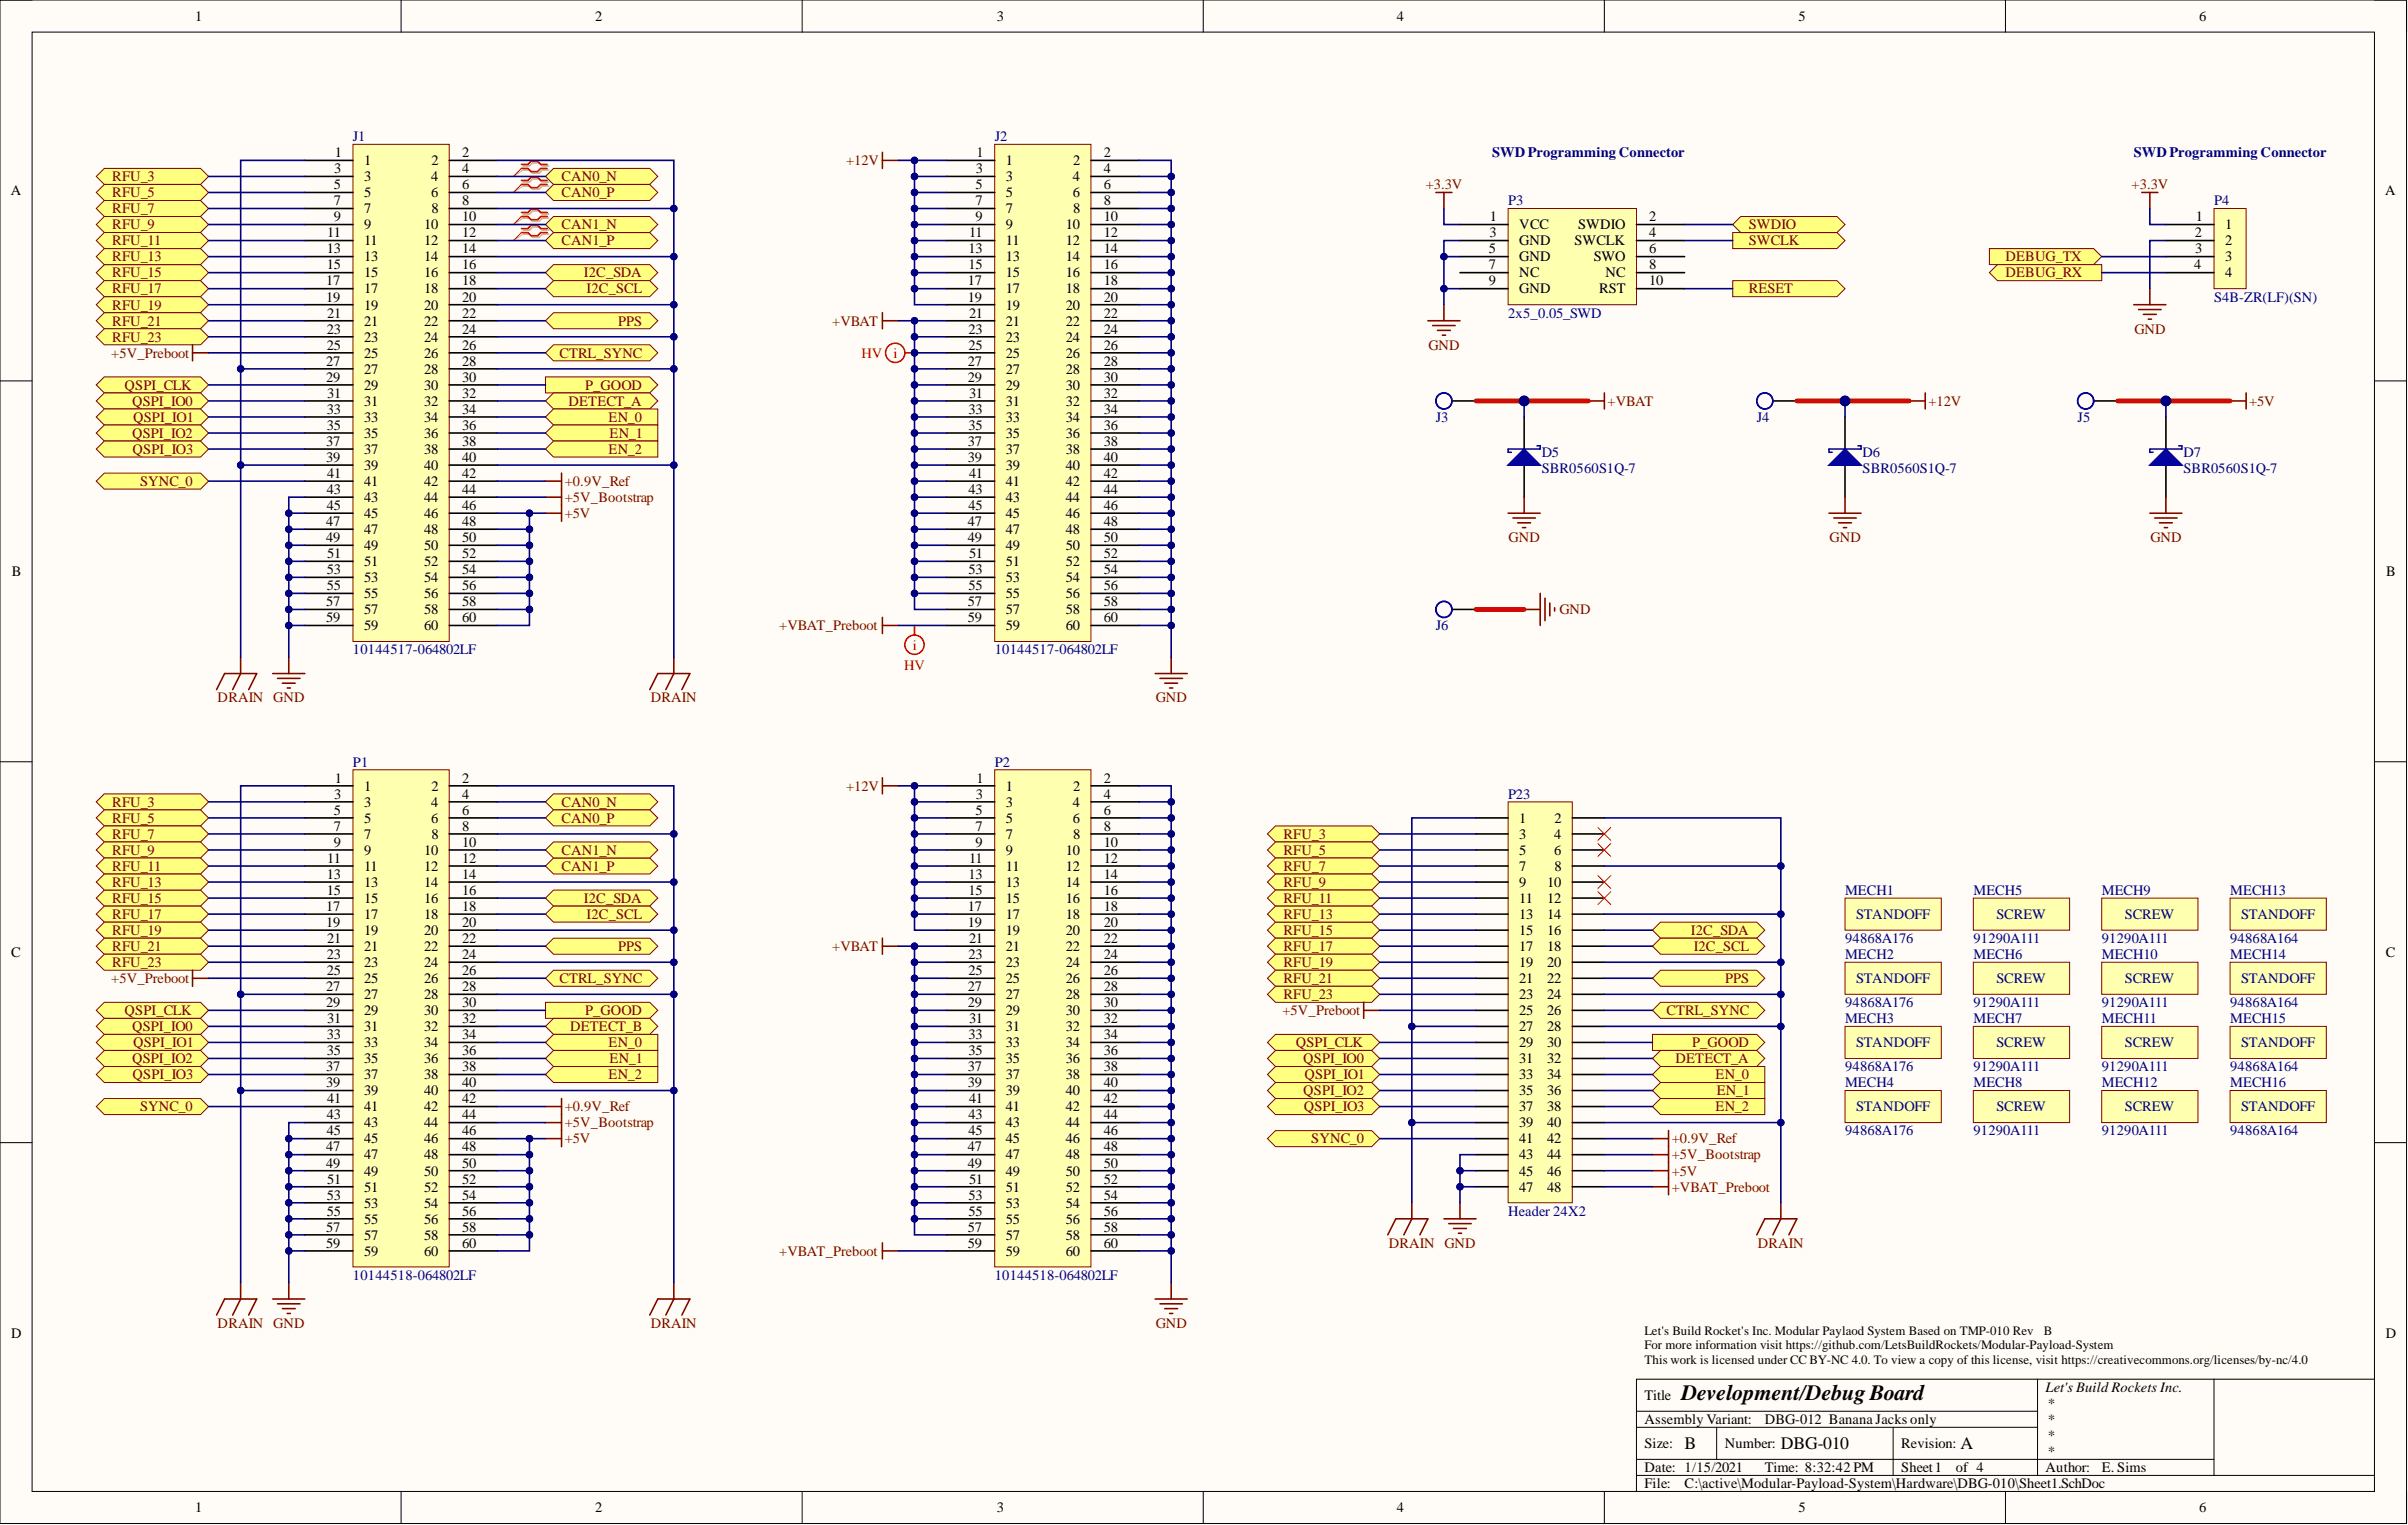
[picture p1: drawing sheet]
<svg xmlns="http://www.w3.org/2000/svg" width="381mm" height="241mm" viewBox="0 0 381 241" stroke-linecap="round" stroke-linejoin="round" font-family="sans-serif">
<defs><g id="words">
<text font-size="3.5" x="266" y="221.5">Development/DebugBoard</text>
<g font-size="2.8">
<text x="266.5" y="229.3">B</text>
<text x="281.8" y="229.3">DBG-010</text>
<text x="310.2" y="229.3">A</text>
</g>
<g font-size="2.3">
<text x="30.9" y="3.3">1</text>
<text x="94.2" y="3.3">2</text>
<text x="157.7" y="3.3">3</text>
<text x="221" y="3.3">4</text>
<text x="284.6" y="3.3">5</text>
<text x="347.9" y="3.3">6</text>
<text x="52.8" y="29.9">5</text>
<text x="52.9" y="27.4">3</text>
<text x="53" y="24.9">1</text>
<text x="57.6" y="26.1">1</text>
<text x="57.6" y="28.7">3</text>
<text x="68.2" y="28.7">4</text>
<text x="68.3" y="26.1">2</text>
<text x="73.1" y="24.9">2</text>
<text x="73.1" y="27.4">4</text>
<text x="73.1" y="29.9">6</text>
<text x="154.3" y="29.9">5</text>
<text x="154.4" y="27.4">3</text>
<text x="154.5" y="24.9">1</text>
<text x="159.2" y="26.1">1</text>
<text x="159.2" y="28.7">3</text>
<text x="169.7" y="28.7">4</text>
<text x="169.8" y="26.1">2</text>
<text x="174.6" y="24.9">2</text>
<text x="174.6" y="27.4">4</text>
<text x="174.6" y="29.9">6</text>
<text x="1.7" y="30.9">A</text>
<text x="52.8" y="32.5">7</text>
<text x="52.8" y="35">9</text>
<text x="57.6" y="31.2">5</text>
<text x="57.6" y="33.8">7</text>
<text x="68.2" y="31.2">6</text>
<text x="68.3" y="33.8">8</text>
<text x="73.1" y="32.5">8</text>
<text x="73.1" y="35">10</text>
<text x="154.3" y="32.5">7</text>
<text x="154.3" y="35">9</text>
<text x="159.2" y="31.2">5</text>
<text x="159.2" y="33.8">7</text>
<text x="169.7" y="31.2">6</text>
<text x="169.8" y="33.8">8</text>
<text x="174.6" y="32.5">8</text>
<text x="174.6" y="35">10</text>
<text x="235.7" y="35">1</text>
<text x="261" y="35">2</text>
<text x="347.4" y="35">1</text>
<text x="377.4" y="30.9">A</text>
<text x="51.7" y="40.1">13</text>
<text x="51.8" y="37.6">11</text>
<text x="57.6" y="36.3">9</text>
<text x="57.6" y="38.8">11</text>
<text x="57.6" y="41.4">13</text>
<text x="67.1" y="36.3">10</text>
<text x="67.1" y="38.8">12</text>
<text x="67.1" y="41.4">14</text>
<text x="73.1" y="37.6">12</text>
<text x="73.1" y="40.1">14</text>
<text x="153.2" y="40.1">13</text>
<text x="153.3" y="37.6">11</text>
<text x="159.2" y="36.3">9</text>
<text x="159.2" y="38.8">11</text>
<text x="159.2" y="41.4">13</text>
<text x="168.6" y="36.3">10</text>
<text x="168.6" y="38.8">12</text>
<text x="168.6" y="41.4">14</text>
<text x="174.6" y="37.6">12</text>
<text x="174.6" y="40.1">14</text>
<text x="235.6" y="40.1">5</text>
<text x="235.7" y="37.6">3</text>
<text x="240.4" y="36.3">VCC</text>
<text x="240.4" y="41.4">GND</text>
<text x="240.4" y="38.8">GND</text>
<text x="249.1" y="38.8">SWCLK</text>
<text x="249.7" y="36.3">SWDIO</text>
<text x="252.2" y="41.4">SWO</text>
<text x="261" y="37.6">4</text>
<text x="261" y="40.1">6</text>
<text x="347.3" y="37.6">2</text>
<text x="347.3" y="40.1">3</text>
<text x="352.1" y="36.3">1</text>
<text x="352.1" y="38.8">2</text>
<text x="352.1" y="41.4">3</text>
<text x="51.6" y="45.2">17</text>
<text x="51.6" y="47.7">19</text>
<text x="51.7" y="42.6">15</text>
<text x="57.6" y="43.9">15</text>
<text x="57.6" y="46.4">17</text>
<text x="67.1" y="43.9">16</text>
<text x="67.1" y="46.4">18</text>
<text x="73.1" y="42.6">16</text>
<text x="73.1" y="45.2">18</text>
<text x="73.1" y="47.7">20</text>
<text x="153.2" y="45.2">17</text>
<text x="153.2" y="47.7">19</text>
<text x="153.2" y="42.6">15</text>
<text x="159.2" y="43.9">15</text>
<text x="159.2" y="46.4">17</text>
<text x="168.6" y="43.9">16</text>
<text x="168.6" y="46.4">18</text>
<text x="174.6" y="42.6">16</text>
<text x="174.6" y="45.2">18</text>
<text x="174.6" y="47.7">20</text>
<text x="235.6" y="45.2">9</text>
<text x="235.6" y="42.6">7</text>
<text x="240.4" y="46.4">GND</text>
<text x="240.4" y="43.9">NC</text>
<text x="253" y="46.4">RST</text>
<text x="254" y="43.9">NC</text>
<text x="261" y="42.6">8</text>
<text x="261" y="45.2">10</text>
<text x="347.2" y="42.6">4</text>
<text x="352.1" y="43.9">4</text>
<text x="51.7" y="52.8">23</text>
<text x="51.8" y="50.2">21</text>
<text x="57.6" y="49">19</text>
<text x="57.6" y="51.5">21</text>
<text x="67.1" y="49">20</text>
<text x="67.1" y="51.5">22</text>
<text x="73.1" y="50.2">22</text>
<text x="73.1" y="52.8">24</text>
<text x="153.2" y="52.8">23</text>
<text x="153.3" y="50.2">21</text>
<text x="159.2" y="49">19</text>
<text x="159.2" y="51.5">21</text>
<text x="168.6" y="49">20</text>
<text x="168.6" y="51.5">22</text>
<text x="174.6" y="50.2">22</text>
<text x="174.6" y="52.8">24</text>
<text x="51.6" y="57.9">27</text>
<text x="51.7" y="55.3">25</text>
<text x="57.6" y="54.1">23</text>
<text x="57.6" y="56.6">25</text>
<text x="57.6" y="59.1">27</text>
<text x="67.1" y="54.1">24</text>
<text x="67.1" y="56.6">26</text>
<text x="67.1" y="59.1">28</text>
<text x="73.1" y="55.3">26</text>
<text x="73.1" y="57.9">28</text>
<text x="153.2" y="57.9">27</text>
<text x="153.2" y="55.3">25</text>
<text x="159.2" y="54.1">23</text>
<text x="159.2" y="56.6">25</text>
<text x="159.2" y="59.1">27</text>
<text x="168.6" y="54.1">24</text>
<text x="168.6" y="56.6">26</text>
<text x="168.6" y="59.1">28</text>
<text x="174.6" y="55.3">26</text>
<text x="174.6" y="57.9">28</text>
<text x="51.6" y="60.4">29</text>
<text x="51.7" y="65.5">33</text>
<text x="51.8" y="62.9">31</text>
<text x="57.6" y="61.7">29</text>
<text x="57.6" y="64.2">31</text>
<text x="67.1" y="61.7">30</text>
<text x="67.1" y="64.2">32</text>
<text x="73.1" y="60.4">30</text>
<text x="73.1" y="62.9">32</text>
<text x="73.1" y="65.5">34</text>
<text x="153.2" y="60.4">29</text>
<text x="153.2" y="65.5">33</text>
<text x="153.3" y="62.9">31</text>
<text x="159.2" y="61.7">29</text>
<text x="159.2" y="64.2">31</text>
<text x="168.6" y="61.7">30</text>
<text x="168.6" y="64.2">32</text>
<text x="174.6" y="60.4">30</text>
<text x="174.6" y="62.9">32</text>
<text x="174.6" y="65.5">34</text>
<text x="51.6" y="70.5">37</text>
<text x="51.7" y="68">35</text>
<text x="57.6" y="66.7">33</text>
<text x="57.6" y="69.3">35</text>
<text x="57.6" y="71.8">37</text>
<text x="67.1" y="66.7">34</text>
<text x="67.1" y="69.3">36</text>
<text x="67.1" y="71.8">38</text>
<text x="73.1" y="68">36</text>
<text x="73.1" y="70.5">38</text>
<text x="153.2" y="70.5">37</text>
<text x="153.2" y="68">35</text>
<text x="159.2" y="66.7">33</text>
<text x="159.2" y="69.3">35</text>
<text x="159.2" y="71.8">37</text>
<text x="168.6" y="66.7">34</text>
<text x="168.6" y="69.3">36</text>
<text x="168.6" y="71.8">38</text>
<text x="174.6" y="68">36</text>
<text x="174.6" y="70.5">38</text>
<text x="51.6" y="73.1">39</text>
<text x="51.8" y="75.6">41</text>
<text x="57.6" y="74.4">39</text>
<text x="57.6" y="76.9">41</text>
<text x="67.1" y="74.4">40</text>
<text x="67.1" y="76.9">42</text>
<text x="73.1" y="73.1">40</text>
<text x="73.1" y="75.6">42</text>
<text x="153.2" y="73.1">39</text>
<text x="153.3" y="75.6">41</text>
<text x="159.2" y="74.4">39</text>
<text x="159.2" y="76.9">41</text>
<text x="168.6" y="74.4">40</text>
<text x="168.6" y="76.9">42</text>
<text x="174.6" y="73.1">40</text>
<text x="174.6" y="75.6">42</text>
<text x="51.6" y="83.2">47</text>
<text x="51.7" y="78.2">43</text>
<text x="51.7" y="80.7">45</text>
<text x="57.6" y="79.4">43</text>
<text x="57.6" y="82">45</text>
<text x="67.1" y="79.4">44</text>
<text x="67.1" y="82">46</text>
<text x="73.1" y="78.2">44</text>
<text x="73.1" y="80.7">46</text>
<text x="73.1" y="83.2">48</text>
<text x="153.2" y="83.2">47</text>
<text x="153.2" y="78.2">43</text>
<text x="153.2" y="80.7">45</text>
<text x="159.2" y="79.4">43</text>
<text x="159.2" y="82">45</text>
<text x="168.6" y="79.4">44</text>
<text x="168.6" y="82">46</text>
<text x="174.6" y="78.2">44</text>
<text x="174.6" y="80.7">46</text>
<text x="174.6" y="83.2">48</text>
<text x="51.6" y="85.8">49</text>
<text x="51.8" y="88.3">51</text>
<text x="57.6" y="84.5">47</text>
<text x="57.6" y="87">49</text>
<text x="57.6" y="89.6">51</text>
<text x="67.1" y="84.5">48</text>
<text x="67.1" y="87">50</text>
<text x="67.1" y="89.6">52</text>
<text x="73.1" y="85.8">50</text>
<text x="73.1" y="88.3">52</text>
<text x="153.2" y="85.8">49</text>
<text x="153.3" y="88.3">51</text>
<text x="159.2" y="84.5">47</text>
<text x="159.2" y="87">49</text>
<text x="159.2" y="89.6">51</text>
<text x="168.6" y="84.5">48</text>
<text x="168.6" y="87">50</text>
<text x="168.6" y="89.6">52</text>
<text x="174.6" y="85.8">50</text>
<text x="174.6" y="88.3">52</text>
<text x="1.9" y="91.2">B</text>
<text x="51.6" y="95.9">57</text>
<text x="51.7" y="90.8">53</text>
<text x="51.7" y="93.4">55</text>
<text x="57.6" y="92.1">53</text>
<text x="57.6" y="94.7">55</text>
<text x="67.1" y="92.1">54</text>
<text x="67.1" y="94.7">56</text>
<text x="73.1" y="90.8">54</text>
<text x="73.1" y="93.4">56</text>
<text x="73.1" y="95.9">58</text>
<text x="153.2" y="95.9">57</text>
<text x="153.2" y="90.8">53</text>
<text x="153.2" y="93.4">55</text>
<text x="159.2" y="92.1">53</text>
<text x="159.2" y="94.7">55</text>
<text x="168.6" y="92.1">54</text>
<text x="168.6" y="94.7">56</text>
<text x="174.6" y="90.8">54</text>
<text x="174.6" y="93.4">56</text>
<text x="174.6" y="95.9">58</text>
<text x="377.6" y="91.2">B</text>
<text x="51.6" y="98.5">59</text>
<text x="57.6" y="97.2">57</text>
<text x="57.6" y="99.7">59</text>
<text x="67.1" y="97.2">58</text>
<text x="67.1" y="99.7">60</text>
<text x="73.1" y="98.5">60</text>
<text x="153.2" y="98.5">59</text>
<text x="159.2" y="97.2">57</text>
<text x="159.2" y="99.7">59</text>
<text x="168.6" y="97.2">58</text>
<text x="168.6" y="99.7">60</text>
<text x="174.6" y="98.5">60</text>
<text x="53" y="123.8">1</text>
<text x="57.6" y="125.1">1</text>
<text x="68.3" y="125.1">2</text>
<text x="73.1" y="123.8">2</text>
<text x="154.5" y="123.8">1</text>
<text x="159.2" y="125.1">1</text>
<text x="169.8" y="125.1">2</text>
<text x="174.6" y="123.8">2</text>
<text x="52.8" y="128.9">5</text>
<text x="52.8" y="131.4">7</text>
<text x="52.9" y="126.4">3</text>
<text x="57.6" y="127.6">3</text>
<text x="57.6" y="130.2">5</text>
<text x="68.2" y="127.6">4</text>
<text x="68.2" y="130.2">6</text>
<text x="73.1" y="126.4">4</text>
<text x="73.1" y="128.9">6</text>
<text x="73.1" y="131.4">8</text>
<text x="154.3" y="128.9">5</text>
<text x="154.3" y="131.4">7</text>
<text x="154.4" y="126.4">3</text>
<text x="159.2" y="127.6">3</text>
<text x="159.2" y="130.2">5</text>
<text x="169.7" y="127.6">4</text>
<text x="169.7" y="130.2">6</text>
<text x="174.6" y="126.4">4</text>
<text x="174.6" y="128.9">6</text>
<text x="174.6" y="131.4">8</text>
<text x="240.4" y="130.2">1</text>
<text x="246" y="130.2">2</text>
<text x="51.8" y="136.5">11</text>
<text x="52.8" y="134">9</text>
<text x="57.6" y="132.7">7</text>
<text x="57.6" y="135.3">9</text>
<text x="57.6" y="137.8">11</text>
<text x="67.1" y="135.3">10</text>
<text x="67.1" y="137.8">12</text>
<text x="68.3" y="132.7">8</text>
<text x="73.1" y="134">10</text>
<text x="73.1" y="136.5">12</text>
<text x="153.3" y="136.5">11</text>
<text x="154.3" y="134">9</text>
<text x="159.2" y="132.7">7</text>
<text x="159.2" y="135.3">9</text>
<text x="159.2" y="137.8">11</text>
<text x="168.6" y="135.3">10</text>
<text x="168.6" y="137.8">12</text>
<text x="169.8" y="132.7">8</text>
<text x="174.6" y="134">10</text>
<text x="174.6" y="136.5">12</text>
<text x="240.4" y="132.7">3</text>
<text x="240.4" y="135.3">5</text>
<text x="240.4" y="137.8">7</text>
<text x="245.9" y="132.7">4</text>
<text x="245.9" y="135.3">6</text>
<text x="246" y="137.8">8</text>
<text x="51.7" y="139.1">13</text>
<text x="51.7" y="141.6">15</text>
<text x="57.6" y="140.3">13</text>
<text x="57.6" y="142.9">15</text>
<text x="67.1" y="140.3">14</text>
<text x="67.1" y="142.9">16</text>
<text x="73.1" y="139.1">14</text>
<text x="73.1" y="141.6">16</text>
<text x="153.2" y="139.1">13</text>
<text x="153.2" y="141.6">15</text>
<text x="159.2" y="140.3">13</text>
<text x="159.2" y="142.9">15</text>
<text x="168.6" y="140.3">14</text>
<text x="168.6" y="142.9">16</text>
<text x="174.6" y="139.1">14</text>
<text x="174.6" y="141.6">16</text>
<text x="240.4" y="140.3">9</text>
<text x="240.4" y="142.9">11</text>
<text x="244.8" y="140.3">10</text>
<text x="244.8" y="142.9">12</text>
<text x="51.6" y="144.1">17</text>
<text x="51.6" y="146.7">19</text>
<text x="51.8" y="149.2">21</text>
<text x="57.6" y="145.4">17</text>
<text x="57.6" y="147.9">19</text>
<text x="67.1" y="145.4">18</text>
<text x="67.1" y="147.9">20</text>
<text x="73.1" y="144.1">18</text>
<text x="73.1" y="146.7">20</text>
<text x="73.1" y="149.2">22</text>
<text x="153.2" y="144.1">17</text>
<text x="153.2" y="146.7">19</text>
<text x="153.3" y="149.2">21</text>
<text x="159.2" y="145.4">17</text>
<text x="159.2" y="147.9">19</text>
<text x="168.6" y="145.4">18</text>
<text x="168.6" y="147.9">20</text>
<text x="174.6" y="144.1">18</text>
<text x="174.6" y="146.7">20</text>
<text x="174.6" y="149.2">22</text>
<text x="240.4" y="145.4">13</text>
<text x="240.4" y="147.9">15</text>
<text x="244.8" y="145.4">14</text>
<text x="244.8" y="147.9">16</text>
<text x="1.8" y="151.4">C</text>
<text x="51.7" y="151.7">23</text>
<text x="51.7" y="154.3">25</text>
<text x="57.6" y="150.5">21</text>
<text x="57.6" y="153">23</text>
<text x="57.6" y="155.6">25</text>
<text x="67.1" y="150.5">22</text>
<text x="67.1" y="153">24</text>
<text x="67.1" y="155.6">26</text>
<text x="73.1" y="151.7">24</text>
<text x="73.1" y="154.3">26</text>
<text x="153.2" y="151.7">23</text>
<text x="153.2" y="154.3">25</text>
<text x="159.2" y="150.5">21</text>
<text x="159.2" y="153">23</text>
<text x="159.2" y="155.6">25</text>
<text x="168.6" y="150.5">22</text>
<text x="168.6" y="153">24</text>
<text x="168.6" y="155.6">26</text>
<text x="174.6" y="151.7">24</text>
<text x="174.6" y="154.3">26</text>
<text x="240.4" y="150.5">17</text>
<text x="240.4" y="153">19</text>
<text x="240.4" y="155.6">21</text>
<text x="244.8" y="150.5">18</text>
<text x="244.8" y="153">20</text>
<text x="244.8" y="155.6">22</text>
<text x="377.5" y="151.4">C</text>
<text x="51.6" y="156.8">27</text>
<text x="51.6" y="159.4">29</text>
<text x="51.8" y="161.9">31</text>
<text x="57.6" y="158.1">27</text>
<text x="57.6" y="160.6">29</text>
<text x="67.1" y="158.1">28</text>
<text x="67.1" y="160.6">30</text>
<text x="73.1" y="156.8">28</text>
<text x="73.1" y="159.4">30</text>
<text x="73.1" y="161.9">32</text>
<text x="153.2" y="156.8">27</text>
<text x="153.2" y="159.4">29</text>
<text x="153.3" y="161.9">31</text>
<text x="159.2" y="158.1">27</text>
<text x="159.2" y="160.6">29</text>
<text x="168.6" y="158.1">28</text>
<text x="168.6" y="160.6">30</text>
<text x="174.6" y="156.8">28</text>
<text x="174.6" y="159.4">30</text>
<text x="174.6" y="161.9">32</text>
<text x="240.4" y="158.1">23</text>
<text x="240.4" y="160.6">25</text>
<text x="244.8" y="158.1">24</text>
<text x="244.8" y="160.6">26</text>
<text x="51.7" y="164.4">33</text>
<text x="51.7" y="167">35</text>
<text x="57.6" y="163.2">31</text>
<text x="57.6" y="165.7">33</text>
<text x="67.1" y="163.2">32</text>
<text x="67.1" y="165.7">34</text>
<text x="73.1" y="164.4">34</text>
<text x="73.1" y="167">36</text>
<text x="153.2" y="164.4">33</text>
<text x="153.2" y="167">35</text>
<text x="159.2" y="163.2">31</text>
<text x="159.2" y="165.7">33</text>
<text x="168.6" y="163.2">32</text>
<text x="168.6" y="165.7">34</text>
<text x="174.6" y="164.4">34</text>
<text x="174.6" y="167">36</text>
<text x="240.4" y="163.2">27</text>
<text x="240.4" y="165.7">29</text>
<text x="244.8" y="163.2">28</text>
<text x="244.8" y="165.7">30</text>
<text x="51.6" y="169.5">37</text>
<text x="51.6" y="172">39</text>
<text x="57.6" y="168.2">35</text>
<text x="57.6" y="170.8">37</text>
<text x="57.6" y="173.3">39</text>
<text x="67.1" y="168.2">36</text>
<text x="67.1" y="170.8">38</text>
<text x="67.1" y="173.3">40</text>
<text x="73.1" y="169.5">38</text>
<text x="73.1" y="172">40</text>
<text x="153.2" y="169.5">37</text>
<text x="153.2" y="172">39</text>
<text x="159.2" y="168.2">35</text>
<text x="159.2" y="170.8">37</text>
<text x="159.2" y="173.3">39</text>
<text x="168.6" y="168.2">36</text>
<text x="168.6" y="170.8">38</text>
<text x="168.6" y="173.3">40</text>
<text x="174.6" y="169.5">38</text>
<text x="174.6" y="172">40</text>
<text x="240.4" y="168.2">31</text>
<text x="240.4" y="170.8">33</text>
<text x="240.4" y="173.3">35</text>
<text x="244.8" y="168.2">32</text>
<text x="244.8" y="170.8">34</text>
<text x="244.8" y="173.3">36</text>
<text x="51.7" y="177.1">43</text>
<text x="51.7" y="179.7">45</text>
<text x="51.8" y="174.6">41</text>
<text x="57.6" y="175.9">41</text>
<text x="57.6" y="178.4">43</text>
<text x="67.1" y="175.9">42</text>
<text x="67.1" y="178.4">44</text>
<text x="73.1" y="174.6">42</text>
<text x="73.1" y="177.1">44</text>
<text x="73.1" y="179.7">46</text>
<text x="153.2" y="177.1">43</text>
<text x="153.2" y="179.7">45</text>
<text x="153.3" y="174.6">41</text>
<text x="159.2" y="175.9">41</text>
<text x="159.2" y="178.4">43</text>
<text x="168.6" y="175.9">42</text>
<text x="168.6" y="178.4">44</text>
<text x="174.6" y="174.6">42</text>
<text x="174.6" y="177.1">44</text>
<text x="174.6" y="179.7">46</text>
<text x="240.4" y="175.9">37</text>
<text x="240.4" y="178.4">39</text>
<text x="244.8" y="175.9">38</text>
<text x="244.8" y="178.4">40</text>
<text x="51.6" y="182.2">47</text>
<text x="51.6" y="184.7">49</text>
<text x="57.6" y="180.9">45</text>
<text x="57.6" y="183.5">47</text>
<text x="67.1" y="180.9">46</text>
<text x="67.1" y="183.5">48</text>
<text x="73.1" y="182.2">48</text>
<text x="73.1" y="184.7">50</text>
<text x="153.2" y="182.2">47</text>
<text x="153.2" y="184.7">49</text>
<text x="159.2" y="180.9">45</text>
<text x="159.2" y="183.5">47</text>
<text x="168.6" y="180.9">46</text>
<text x="168.6" y="183.5">48</text>
<text x="174.6" y="182.2">48</text>
<text x="174.6" y="184.7">50</text>
<text x="240.4" y="180.9">41</text>
<text x="240.4" y="183.5">43</text>
<text x="244.8" y="180.9">42</text>
<text x="244.8" y="183.5">44</text>
<text x="51.7" y="189.8">53</text>
<text x="51.8" y="187.3">51</text>
<text x="57.6" y="186">49</text>
<text x="57.6" y="188.5">51</text>
<text x="57.6" y="191.1">53</text>
<text x="67.1" y="186">50</text>
<text x="67.1" y="188.5">52</text>
<text x="67.1" y="191.1">54</text>
<text x="73.1" y="187.3">52</text>
<text x="73.1" y="189.8">54</text>
<text x="153.2" y="189.8">53</text>
<text x="153.3" y="187.3">51</text>
<text x="159.2" y="186">49</text>
<text x="159.2" y="188.5">51</text>
<text x="159.2" y="191.1">53</text>
<text x="168.6" y="186">50</text>
<text x="168.6" y="188.5">52</text>
<text x="168.6" y="191.1">54</text>
<text x="174.6" y="187.3">52</text>
<text x="174.6" y="189.8">54</text>
<text x="240.4" y="186">45</text>
<text x="240.4" y="188.5">47</text>
<text x="244.8" y="186">46</text>
<text x="244.8" y="188.5">48</text>
<text x="51.6" y="194.9">57</text>
<text x="51.6" y="197.4">59</text>
<text x="51.7" y="192.3">55</text>
<text x="57.6" y="193.6">55</text>
<text x="57.6" y="196.2">57</text>
<text x="67.1" y="193.6">56</text>
<text x="67.1" y="196.2">58</text>
<text x="73.1" y="192.3">56</text>
<text x="73.1" y="194.9">58</text>
<text x="73.1" y="197.4">60</text>
<text x="153.2" y="194.9">57</text>
<text x="153.2" y="197.4">59</text>
<text x="153.2" y="192.3">55</text>
<text x="159.2" y="193.6">55</text>
<text x="159.2" y="196.2">57</text>
<text x="168.6" y="193.6">56</text>
<text x="168.6" y="196.2">58</text>
<text x="174.6" y="192.3">56</text>
<text x="174.6" y="194.9">58</text>
<text x="174.6" y="197.4">60</text>
<text x="57.6" y="198.7">59</text>
<text x="67.1" y="198.7">60</text>
<text x="159.2" y="198.7">59</text>
<text x="168.6" y="198.7">60</text>
<text x="1.8" y="211.7">D</text>
<text x="377.5" y="211.7">D</text>
<text x="260.2" y="221.5">Title</text>
<text x="323.7" y="220.3">Let's Build Rockets Inc.</text>
<text x="260.2" y="225.3">Assembly Variant:</text>
<text x="279.2" y="225.3">DBG-012 Banana Jacks only</text>
<text x="323.9" y="222.8">*</text>
<text x="323.9" y="225.3">*</text>
<text x="323.9" y="227.9">*</text>
<text x="260.2" y="229.1">Size:</text>
<text x="260.2" y="232.9">Date: 1/15/2021</text>
<text x="272.9" y="229.1">Number:</text>
<text x="279.2" y="232.9">Time: 8:32:42 PM</text>
<text x="300.8" y="229.1">Revision:</text>
<text x="300.8" y="232.9">Sheet1</text>
<text x="309.4" y="232.9">of 4</text>
<text x="323.7" y="232.9">Author:</text>
<text x="323.9" y="230.4">*</text>
<text x="332.5" y="232.9">E. Sims</text>
<text x="30.9" y="239.3">1</text>
<text x="94.2" y="239.3">2</text>
<text x="157.7" y="239.3">3</text>
<text x="221" y="239.3">4</text>
<text x="260.2" y="235.5">File:</text>
<text x="266.5" y="235.5">C:\active\Modular-Payload-System\Hardware\DBG-010\Sheet1.SchDoc</text>
<text x="284.6" y="239.3">5</text>
<text x="347.9" y="239.3">6</text>
</g>
<g font-size="2.3" fill="#000080">
<text x="55.8" y="22.3">J1</text>
<text x="157.4" y="22.3">J2</text>
<text x="236.1" y="24.9">SWD Programming Connector</text>
<text x="337.6" y="24.9">SWD Programming Connector</text>
<text x="238.6" y="32.5">P3</text>
<text x="350.3" y="32.5">P4</text>
<text x="350.3" y="47.7">S4B-ZR(LF)(SN)</text>
<text x="238.6" y="50.2">2x5_0.05_SWD</text>
<text x="227.2" y="66.7">J3</text>
<text x="278" y="66.7">J4</text>
<text x="328.7" y="66.7">J5</text>
<text x="243.9" y="72.3">D5</text>
<text x="243.9" y="74.9">SBR0560S1Q-7</text>
<text x="294.7" y="72.3">D6</text>
<text x="294.7" y="74.9">SBR0560S1Q-7</text>
<text x="345.5" y="72.3">D7</text>
<text x="345.5" y="74.9">SBR0560S1Q-7</text>
<text x="227.2" y="99.7">J6</text>
<text x="55.8" y="103.5">10144517-064802LF</text>
<text x="157.4" y="103.5">10144517-064802LF</text>
<text x="55.8" y="121.3">P1</text>
<text x="157.4" y="121.3">P2</text>
<text x="238.6" y="126.4">P23</text>
<text x="291.9" y="141.6">MECH1</text>
<text x="312.2" y="141.6">MECH5</text>
<text x="332.5" y="141.6">MECH9</text>
<text x="352.8" y="141.6">MECH13</text>
<text x="291.9" y="149.2">94868A176</text>
<text x="293.7" y="145.4">STANDOFF</text>
<text x="312.2" y="149.2">91290A111</text>
<text x="315.9" y="145.4">SCREW</text>
<text x="332.5" y="149.2">91290A111</text>
<text x="336.2" y="145.4">SCREW</text>
<text x="352.8" y="149.2">94868A164</text>
<text x="354.6" y="145.4">STANDOFF</text>
<text x="291.9" y="151.7">MECH2</text>
<text x="293.7" y="155.6">STANDOFF</text>
<text x="312.2" y="151.7">MECH6</text>
<text x="315.9" y="155.6">SCREW</text>
<text x="332.5" y="151.7">MECH10</text>
<text x="336.2" y="155.6">SCREW</text>
<text x="352.8" y="151.7">MECH14</text>
<text x="354.6" y="155.6">STANDOFF</text>
<text x="291.9" y="159.4">94868A176</text>
<text x="291.9" y="161.9">MECH3</text>
<text x="312.2" y="159.4">91290A111</text>
<text x="312.2" y="161.9">MECH7</text>
<text x="332.5" y="159.4">91290A111</text>
<text x="332.5" y="161.9">MECH11</text>
<text x="352.8" y="159.4">94868A164</text>
<text x="352.8" y="161.9">MECH15</text>
<text x="293.7" y="165.7">STANDOFF</text>
<text x="315.9" y="165.7">SCREW</text>
<text x="336.2" y="165.7">SCREW</text>
<text x="354.6" y="165.7">STANDOFF</text>
<text x="291.9" y="169.5">94868A176</text>
<text x="291.9" y="172">MECH4</text>
<text x="312.2" y="169.5">91290A111</text>
<text x="312.2" y="172">MECH8</text>
<text x="332.5" y="169.5">91290A111</text>
<text x="332.5" y="172">MECH12</text>
<text x="352.8" y="169.5">94868A164</text>
<text x="352.8" y="172">MECH16</text>
<text x="291.9" y="179.7">94868A176</text>
<text x="293.7" y="175.9">STANDOFF</text>
<text x="312.2" y="179.7">91290A111</text>
<text x="315.9" y="175.9">SCREW</text>
<text x="332.5" y="179.7">91290A111</text>
<text x="336.2" y="175.9">SCREW</text>
<text x="352.8" y="179.7">94868A164</text>
<text x="354.6" y="175.9">STANDOFF</text>
<text x="238.6" y="192.3">Header 24X2</text>
<text x="55.8" y="202.5">10144518-064802LF</text>
<text x="157.4" y="202.5">10144518-064802LF</text>
</g>
<g font-size="2.3" fill="#800000">
<text x="17.8" y="28.7">RFU_3</text>
<text x="88.8" y="28.7">CAN0_N</text>
<text x="133.9" y="26.1">+12V</text>
<text x="225.6" y="29.9">+3.3V</text>
<text x="337.3" y="29.9">+3.3V</text>
<text x="17.8" y="31.2">RFU_5</text>
<text x="17.8" y="33.8">RFU_7</text>
<text x="88.8" y="31.2">CAN0_P</text>
<text x="17.8" y="36.3">RFU_9</text>
<text x="17.8" y="38.8">RFU_11</text>
<text x="17.8" y="41.4">RFU_13</text>
<text x="88.8" y="38.8">CAN1_P</text>
<text x="88.8" y="36.3">CAN1_N</text>
<text x="276.7" y="38.8">SWCLK</text>
<text x="276.7" y="36.3">SWDIO</text>
<text x="317.3" y="41.4">DEBUG_TX</text>
<text x="17.8" y="43.9">RFU_15</text>
<text x="17.8" y="46.4">RFU_17</text>
<text x="92.4" y="43.9">I2C_SDA</text>
<text x="92.8" y="46.4">I2C_SCL</text>
<text x="276.7" y="46.4">RESET</text>
<text x="317.3" y="43.9">DEBUG_RX</text>
<text x="17.8" y="49">RFU_19</text>
<text x="17.8" y="51.5">RFU_21</text>
<text x="97.8" y="51.5">PPS</text>
<text x="131.7" y="51.5">+VBAT</text>
<text x="337.7" y="52.8">GND</text>
<text x="17.6" y="56.6">+5V_Preboot</text>
<text x="17.8" y="54.1">RFU_23</text>
<text x="88.5" y="56.6">CTRL_SYNC</text>
<text x="226" y="55.3">GND</text>
<text x="19.7" y="61.7">QSPI_CLK</text>
<text x="20.9" y="64.2">QSPI_IO0</text>
<text x="89.9" y="64.2">DETECT_A</text>
<text x="92.6" y="61.7">P_GOOD</text>
<text x="254.4" y="64.2">+VBAT</text>
<text x="305.1" y="64.2">+12V</text>
<text x="355.9" y="64.2">+5V</text>
<text x="20.9" y="69.3">QSPI_IO2</text>
<text x="21" y="71.8">QSPI_IO3</text>
<text x="21.1" y="66.7">QSPI_IO1</text>
<text x="96.3" y="66.7">EN_0</text>
<text x="96.3" y="71.8">EN_2</text>
<text x="96.5" y="69.3">EN_1</text>
<text x="22.2" y="76.9">SYNC_0</text>
<text x="89.4" y="76.9">+0.9V_Ref</text>
<text x="89.4" y="82">+5V</text>
<text x="89.4" y="79.4">+5V_Bootstrap</text>
<text x="238.7" y="85.8">GND</text>
<text x="289.5" y="85.8">GND</text>
<text x="340.2" y="85.8">GND</text>
<text x="123.3" y="99.7">+VBAT_Preboot</text>
<text x="246.7" y="97.2">GND</text>
<text x="34.4" y="111.1">DRAIN GND</text>
<text x="103" y="111.1">DRAIN</text>
<text x="182.9" y="111.1">GND</text>
<text x="133.9" y="125.1">+12V</text>
<text x="17.8" y="127.6">RFU_3</text>
<text x="17.8" y="130.2">RFU_5</text>
<text x="88.8" y="127.6">CAN0_N</text>
<text x="88.8" y="130.2">CAN0_P</text>
<text x="17.8" y="132.7">RFU_7</text>
<text x="17.8" y="135.3">RFU_9</text>
<text x="17.8" y="137.8">RFU_11</text>
<text x="88.8" y="137.8">CAN1_P</text>
<text x="88.8" y="135.3">CAN1_N</text>
<text x="203.1" y="132.7">RFU_3</text>
<text x="203.1" y="135.3">RFU_5</text>
<text x="203.1" y="137.8">RFU_7</text>
<text x="17.8" y="142.9">RFU_15</text>
<text x="17.8" y="140.3">RFU_13</text>
<text x="92.4" y="142.9">I2C_SDA</text>
<text x="203.1" y="140.3">RFU_9</text>
<text x="203.1" y="142.9">RFU_11</text>
<text x="17.8" y="145.4">RFU_17</text>
<text x="17.8" y="147.9">RFU_19</text>
<text x="92.8" y="145.4">I2C_SCL</text>
<text x="203.1" y="147.9">RFU_15</text>
<text x="203.1" y="145.4">RFU_13</text>
<text x="267.6" y="147.9">I2C_SDA</text>
<text x="17.6" y="155.6">+5V_Preboot</text>
<text x="17.8" y="150.5">RFU_21</text>
<text x="17.8" y="153">RFU_23</text>
<text x="88.5" y="155.6">CTRL_SYNC</text>
<text x="97.8" y="150.5">PPS</text>
<text x="131.7" y="150.5">+VBAT</text>
<text x="203.1" y="150.5">RFU_17</text>
<text x="203.1" y="153">RFU_19</text>
<text x="203.1" y="155.6">RFU_21</text>
<text x="268" y="150.5">I2C_SCL</text>
<text x="273" y="155.6">PPS</text>
<text x="19.7" y="160.6">QSPI_CLK</text>
<text x="92.6" y="160.6">P_GOOD</text>
<text x="202.9" y="160.6">+5V_Preboot</text>
<text x="203.1" y="158.1">RFU_23</text>
<text x="263.7" y="160.6">CTRL_SYNC</text>
<text x="20.9" y="163.2">QSPI_IO0</text>
<text x="21.1" y="165.7">QSPI_IO1</text>
<text x="90.2" y="163.2">DETECT_B</text>
<text x="96.3" y="165.7">EN_0</text>
<text x="205" y="165.7">QSPI_CLK</text>
<text x="267.7" y="165.7">P_GOOD</text>
<text x="20.9" y="168.2">QSPI_IO2</text>
<text x="21" y="170.8">QSPI_IO3</text>
<text x="96.3" y="170.8">EN_2</text>
<text x="96.5" y="168.2">EN_1</text>
<text x="206.2" y="168.2">QSPI_IO0</text>
<text x="206.2" y="173.3">QSPI_IO2</text>
<text x="206.4" y="170.8">QSPI_IO1</text>
<text x="265.1" y="168.2">DETECT_A</text>
<text x="271.4" y="170.8">EN_0</text>
<text x="271.6" y="173.3">EN_1</text>
<text x="22.2" y="175.9">SYNC_0</text>
<text x="89.4" y="178.4">+5V_Bootstrap</text>
<text x="89.4" y="175.9">+0.9V_Ref</text>
<text x="206.3" y="175.9">QSPI_IO3</text>
<text x="271.4" y="175.9">EN_2</text>
<text x="89.4" y="180.9">+5V</text>
<text x="207.5" y="180.9">SYNC_0</text>
<text x="264.5" y="183.5">+5V_Bootstrap</text>
<text x="264.5" y="180.9">+0.9V_Ref</text>
<text x="264.5" y="186">+5V</text>
<text x="264.5" y="188.5">+VBAT_Preboot</text>
<text x="219.7" y="197.4">DRAIN GND</text>
<text x="278.1" y="197.4">DRAIN</text>
<text x="123.3" y="198.7">+VBAT_Preboot</text>
<text x="34.4" y="210.1">DRAIN GND</text>
<text x="103" y="210.1">DRAIN</text>
<text x="182.9" y="210.1">GND</text>
</g>
<g font-size="2.3" fill="#f00">
<text x="136.3" y="56.6">HV</text>
<text x="141.4" y="56.6">i</text>
<text x="143.1" y="106.1">HV</text>
<text x="144.4" y="102.8">i</text>
</g>
<g font-size="2">
<text x="260.2" y="211.2">Let's Build Rocket's Inc. Modular Paylaod System Based on TMP-010 Rev</text>
<text x="260.2" y="213.5">For more information visit https://github.com/LetsBuildRockets/Modular-Payload-System</text>
<text x="260.2" y="215.8">This work is licensed under CC BY-NC 4.0. To view a copy of this license, visit https://creativecommons.org/licenses/by-nc/4.0</text>
<text x="323.4" y="211.2">B</text>
</g>
</g></defs>
<path d="M0 0h380.8v241.1h-380.8z" fill-rule="evenodd" fill="#fffcf8"/>
<path d="M0 0h380.8v241.1h-380.8z" fill="none" stroke="#000" stroke-width=".16"/>
<path d="M5.1 5.1h370.6v230.9h-370.6z" fill-rule="evenodd" fill="#fffcf8"/>
<g fill="none" stroke="#000" stroke-width=".16">
<path d="M0 0h5.1M5.1 5.1h370.6v230.9h-370.6zM63.5 0v5.1M126.9 0v5.1M190.4 0v5.1M253.8 0v5.1M317.3 0v5.1M375.7 0h5.1v5.1M0 60.3h5.1M375.7 60.3h5.1M0 120.5h5.1M375.7 120.5h5.1"/>
<path d="M0 180.8h5.1M375.7 180.8h5.1M322.4 218.2v15.3M350.3 218.2v15.3M375.7 218.2h-116.8v17.8M63.5 236v5.1M126.9 236v5.1M190.4 236v5.1M253.8 236v5.1M258.9 223.3h63.5M258.9 233.5h116.8M258.9 230.9h91.4"/>
<path d="M258.9 225.8h63.5M271.6 225.8v5.1M299.5 225.8v7.7M317.3 236v5.1M380.8 236v5.1"/>
</g>
<path d="M55.8 22.8h15.3v78.7h-15.3z" fill-rule="evenodd" fill="#ffffb0"/>
<path d="M55.8 22.8h15.3v78.7h-15.3z" fill="none" stroke="#800000" stroke-width=".16"/>
<g fill="none" stroke="#000" stroke-width=".25">
<path d="M48.2 25.4h7.6M48.2 27.9h7.6M48.2 30.5h7.6M48.2 33h7.6M48.2 35.5h7.6M48.2 38.1h7.6M71.1 25.4h7.6M71.1 27.9h7.6M71.1 30.5h7.6M71.1 33h7.6M71.1 35.5h7.6M71.1 38.1h7.6"/>
<path d="M48.2 40.6h7.6M48.2 43.1h7.6M48.2 45.7h7.6M48.2 48.2h7.6M48.2 50.8h7.6M48.2 53.3h7.6M48.2 55.8h7.6M48.2 58.4h7.6M71.1 40.6h7.6M71.1 43.1h7.6M71.1 45.7h7.6M71.1 48.2h7.6"/>
<path d="M71.1 50.8h7.6M71.1 53.3h7.6M71.1 55.8h7.6M71.1 58.4h7.6M48.2 60.9h7.6M48.2 63.4h7.6M48.2 66h7.6M48.2 68.5h7.6M48.2 71.1h7.6M48.2 73.6h7.6M48.2 76.1h7.6M48.2 78.7h7.6"/>
<path d="M71.1 60.9h7.6M71.1 63.4h7.6M71.1 66h7.6M71.1 68.5h7.6M71.1 71.1h7.6M71.1 73.6h7.6M71.1 76.1h7.6M71.1 78.7h7.6M48.2 81.2h7.6M48.2 83.7h7.6M48.2 86.3h7.6M48.2 88.8h7.6"/>
<path d="M48.2 91.4h7.6M48.2 93.9h7.6M48.2 96.4h7.6M48.2 99h7.6M71.1 81.2h7.6M71.1 83.7h7.6M71.1 86.3h7.6M71.1 88.8h7.6M71.1 91.4h7.6M71.1 93.9h7.6M71.1 96.4h7.6M71.1 99h7.6"/>
</g>
<path d="M157.4 22.8h15.2v78.7h-15.2z" fill-rule="evenodd" fill="#ffffb0"/>
<path d="M157.4 22.8h15.2v78.7h-15.2z" fill="none" stroke="#800000" stroke-width=".16"/>
<g fill="none" stroke="#000" stroke-width=".25">
<path d="M149.8 25.4h7.6M149.8 27.9h7.6M149.8 30.5h7.6M149.8 33h7.6M149.8 35.5h7.6M149.8 38.1h7.6M172.6 25.4h7.6M172.6 27.9h7.6M172.6 30.5h7.6M172.6 33h7.6M172.6 35.5h7.6M172.6 38.1h7.6"/>
<path d="M149.8 40.6h7.6M149.8 43.1h7.6M149.8 45.7h7.6M149.8 48.2h7.6M149.8 50.8h7.6M149.8 53.3h7.6M149.8 55.8h7.6M149.8 58.4h7.6M172.6 40.6h7.6M172.6 43.1h7.6M172.6 45.7h7.6M172.6 48.2h7.6"/>
<path d="M172.6 50.8h7.6M172.6 53.3h7.6M172.6 55.8h7.6M172.6 58.4h7.6M149.8 60.9h7.6M149.8 63.4h7.6M149.8 66h7.6M149.8 68.5h7.6M149.8 71.1h7.6M149.8 73.6h7.6M149.8 76.1h7.6M149.8 78.7h7.6"/>
<path d="M172.6 60.9h7.6M172.6 63.4h7.6M172.6 66h7.6M172.6 68.5h7.6M172.6 71.1h7.6M172.6 73.6h7.6M172.6 76.1h7.6M172.6 78.7h7.6M149.8 81.2h7.6M149.8 83.7h7.6M149.8 86.3h7.6M149.8 88.8h7.6"/>
<path d="M149.8 91.4h7.6M149.8 93.9h7.6M149.8 96.4h7.6M149.8 99h7.6M172.6 81.2h7.6M172.6 83.7h7.6M172.6 86.3h7.6M172.6 88.8h7.6M172.6 91.4h7.6M172.6 93.9h7.6M172.6 96.4h7.6M172.6 99h7.6"/>
</g>
<g fill="none" stroke="#800000" stroke-width=".25">
<path d="M139.6 24.1v2.5M139.6 25.4h2.6M139.6 49.5v2.5M139.6 50.8h2.6M182.8 106.6h5M183.5 107.3h3.6M184.3 108.1h2M185.1 108.9h.5M185.3 104v2.6M139.6 123.1v2.5M139.6 124.3h2.6M139.6 148.4v2.6"/>
<path d="M139.6 149.7h2.6M86.3 177.6h2.5M86.3 175.1h2.5M88.8 173.8v7.6M86.3 180.2h2.5M34.3 208.1l1.2-2.6h5.1l-1.3 2.6M38.1 203v2.5l-1.3 2.6M43.2 205.5h5M43.9 206.3h3.6M44.7 207.1h2M45.4 207.8h.5M45.7 203v2.5"/>
<path d="M182.8 205.5h5M183.5 206.3h3.6M184.3 207.1h2M185.1 207.8h.5M185.3 203v2.5"/>
</g>
<path d="M15.2 175.1l1.3-1.3h15.2l1.3 1.3-1.3 1.3h-15.2z" fill-rule="evenodd" fill="#ffff80"/>
<path d="M15.2 175.1l1.3-1.3h15.2l1.3 1.3-1.3 1.3h-15.2z" fill="none" stroke="#800000" stroke-width=".16"/>
<g fill="none" stroke="#800000" stroke-width=".25">
<path d="M86.3 78.7h2.5M86.3 76.1h2.5M88.8 74.9v7.6M86.3 81.2h2.5M34.3 109.1l1.2-2.5h5.1l-1.3 2.5M38.1 104v2.6l-1.3 2.5M43.2 106.6h5M43.9 107.3h3.6M44.7 108.1h2M45.4 108.9h.5M45.7 104v2.6M102.8 109.1l1.3-2.5h5.1l-1.3 2.5"/>
<path d="M106.6 104v2.6l-1.3 2.5"/>
</g>
<path d="M15.2 76.1l1.3-1.2h15.2l1.3 1.2-1.3 1.3h-15.2z" fill-rule="evenodd" fill="#ffff80"/>
<path d="M15.2 76.1l1.3-1.2h15.2l1.3 1.2-1.3 1.3h-15.2z" fill="none" stroke="#800000" stroke-width=".16"/>
<path d="M86.3 27.9l1.3-1.3h15.2l1.3 1.3-1.3 1.3h-15.2z" fill-rule="evenodd" fill="#ffff80"/>
<path d="M86.3 27.9l1.3-1.3h15.2l1.3 1.3-1.3 1.3h-15.2z" fill="none" stroke="#800000" stroke-width=".16"/>
<path d="M86.3 30.5l1.3-1.3h15.2l1.3 1.3-1.3 1.2h-15.2z" fill-rule="evenodd" fill="#ffff80"/>
<path d="M86.3 30.5l1.3-1.3h15.2l1.3 1.3-1.3 1.2h-15.2z" fill="none" stroke="#800000" stroke-width=".16"/>
<path d="M86.3 38.1l1.3-1.3h15.2l1.3 1.3-1.3 1.2h-15.2z" fill-rule="evenodd" fill="#ffff80"/>
<path d="M86.3 38.1l1.3-1.3h15.2l1.3 1.3-1.3 1.2h-15.2z" fill="none" stroke="#800000" stroke-width=".16"/>
<path d="M86.3 35.5l1.3-1.2h15.2l1.3 1.2-1.3 1.3h-15.2z" fill-rule="evenodd" fill="#ffff80"/>
<path d="M86.3 35.5l1.3-1.2h15.2l1.3 1.2-1.3 1.3h-15.2z" fill="none" stroke="#800000" stroke-width=".16"/>
<path d="M86.3 126.9l1.3-1.3h15.2l1.3 1.3-1.3 1.2h-15.2z" fill-rule="evenodd" fill="#ffff80"/>
<path d="M86.3 126.9l1.3-1.3h15.2l1.3 1.3-1.3 1.2h-15.2z" fill="none" stroke="#800000" stroke-width=".16"/>
<path d="M86.3 129.4l1.3-1.3h15.2l1.3 1.3-1.3 1.3h-15.2z" fill-rule="evenodd" fill="#ffff80"/>
<path d="M86.3 129.4l1.3-1.3h15.2l1.3 1.3-1.3 1.3h-15.2z" fill="none" stroke="#800000" stroke-width=".16"/>
<path d="M86.3 137l1.3-1.2h15.2l1.3 1.2-1.3 1.3h-15.2z" fill-rule="evenodd" fill="#ffff80"/>
<path d="M86.3 137l1.3-1.2h15.2l1.3 1.2-1.3 1.3h-15.2z" fill="none" stroke="#800000" stroke-width=".16"/>
<path d="M86.3 134.5l1.3-1.3h15.2l1.3 1.3-1.3 1.3h-15.2z" fill-rule="evenodd" fill="#ffff80"/>
<path d="M86.3 134.5l1.3-1.3h15.2l1.3 1.3-1.3 1.3h-15.2z" fill="none" stroke="#800000" stroke-width=".16"/>
<path d="M82.8 33.9h1l.5-.5h1l.5 .5h1M82.8 34.5h1l.5 .5h1l.5-.5h1" fill="none" stroke="#d0a19e" stroke-width=".25"/>
<path d="M82.8 34.5l-1.6 1" fill="none" stroke="#d0a19e" stroke-width=".16"/>
<path d="M82.5 33.6h1l.5-.5h1l.5 .5h1.1M82.5 34.3h1l.5 .5h1l.5-.5h1.1" fill="none" stroke="#f00" stroke-width=".25"/>
<path d="M82.5 34.3l-1.3 1.2" fill="none" stroke="#f00" stroke-width=".16"/>
<path d="M15.2 142.1l1.3-1.3h15.2l1.3 1.3-1.3 1.3h-15.2z" fill-rule="evenodd" fill="#ffff80"/>
<path d="M15.2 142.1l1.3-1.3h15.2l1.3 1.3-1.3 1.3h-15.2z" fill="none" stroke="#800000" stroke-width=".16"/>
<path d="M15.2 144.6l1.3-1.2h15.2l1.3 1.2-1.3 1.3h-15.2z" fill-rule="evenodd" fill="#ffff80"/>
<path d="M15.2 144.6l1.3-1.2h15.2l1.3 1.2-1.3 1.3h-15.2z" fill="none" stroke="#800000" stroke-width=".16"/>
<path d="M15.2 147.2l1.3-1.3h15.2l1.3 1.3-1.3 1.2h-15.2z" fill-rule="evenodd" fill="#ffff80"/>
<path d="M15.2 147.2l1.3-1.3h15.2l1.3 1.3-1.3 1.2h-15.2z" fill="none" stroke="#800000" stroke-width=".16"/>
<path d="M15.2 149.7l1.3-1.3h15.2l1.3 1.3-1.3 1.3h-15.2z" fill-rule="evenodd" fill="#ffff80"/>
<path d="M15.2 149.7l1.3-1.3h15.2l1.3 1.3-1.3 1.3h-15.2z" fill="none" stroke="#800000" stroke-width=".16"/>
<path d="M15.2 152.3l1.3-1.3h15.2l1.3 1.3-1.3 1.2h-15.2z" fill-rule="evenodd" fill="#ffff80"/>
<path d="M15.2 152.3l1.3-1.3h15.2l1.3 1.3-1.3 1.2h-15.2z" fill="none" stroke="#800000" stroke-width=".16"/>
<path d="M86.3 142.1l1.3-1.3h15.2l1.3 1.3-1.3 1.3h-15.2z" fill-rule="evenodd" fill="#ffff80"/>
<path d="M86.3 142.1l1.3-1.3h15.2l1.3 1.3-1.3 1.3h-15.2z" fill="none" stroke="#800000" stroke-width=".16"/>
<path d="M86.3 144.6l1.3-1.2h15.2l1.3 1.2-1.3 1.3h-15.2z" fill-rule="evenodd" fill="#ffff80"/>
<path d="M86.3 144.6l1.3-1.2h15.2l1.3 1.2-1.3 1.3h-15.2z" fill="none" stroke="#800000" stroke-width=".16"/>
<path d="M86.3 149.7l1.3-1.3h15.2l1.3 1.3-1.3 1.3h-15.2z" fill-rule="evenodd" fill="#ffff80"/>
<path d="M86.3 149.7l1.3-1.3h15.2l1.3 1.3-1.3 1.3h-15.2z" fill="none" stroke="#800000" stroke-width=".16"/>
<path d="M86.3 154.8l1.3-1.3h15.2l1.3 1.3-1.3 1.3h-15.2z" fill-rule="evenodd" fill="#ffff80"/>
<path d="M86.3 154.8l1.3-1.3h15.2l1.3 1.3-1.3 1.3h-15.2z" fill="none" stroke="#800000" stroke-width=".16"/>
<path d="M86.3 158.6h16.5l1.3 1.3-1.3 1.2h-16.5z" fill-rule="evenodd" fill="#ffff80"/>
<path d="M86.3 158.6h16.5l1.3 1.3-1.3 1.2h-16.5z" fill="none" stroke="#800000" stroke-width=".16"/>
<path d="M86.3 162.4l1.3-1.3h15.2l1.3 1.3-1.3 1.3h-15.2z" fill-rule="evenodd" fill="#ffff80"/>
<path d="M86.3 162.4l1.3-1.3h15.2l1.3 1.3-1.3 1.3h-15.2z" fill="none" stroke="#800000" stroke-width=".16"/>
<path d="M86.3 164.9l1.3-1.2h16.5v2.5h-16.5z" fill-rule="evenodd" fill="#ffff80"/>
<path d="M86.3 164.9l1.3-1.2h16.5v2.5h-16.5z" fill="none" stroke="#800000" stroke-width=".16"/>
<path d="M86.3 167.5l1.3-1.3h16.5v2.5h-16.5z" fill-rule="evenodd" fill="#ffff80"/>
<path d="M86.3 167.5l1.3-1.3h16.5v2.5h-16.5z" fill="none" stroke="#800000" stroke-width=".16"/>
<path d="M86.3 170l1.3-1.3h16.5v2.6h-16.5z" fill-rule="evenodd" fill="#ffff80"/>
<path d="M86.3 170l1.3-1.3h16.5v2.6h-16.5z" fill="none" stroke="#800000" stroke-width=".16"/>
<path d="M86.3 43.1l1.3-1.2h15.2l1.3 1.2-1.3 1.3h-15.2z" fill-rule="evenodd" fill="#ffff80"/>
<path d="M86.3 43.1l1.3-1.2h15.2l1.3 1.2-1.3 1.3h-15.2z" fill="none" stroke="#800000" stroke-width=".16"/>
<path d="M86.3 45.7l1.3-1.3h15.2l1.3 1.3-1.3 1.2h-15.2z" fill-rule="evenodd" fill="#ffff80"/>
<path d="M86.3 45.7l1.3-1.3h15.2l1.3 1.3-1.3 1.2h-15.2z" fill="none" stroke="#800000" stroke-width=".16"/>
<path d="M86.3 50.8l1.3-1.3h15.2l1.3 1.3-1.3 1.2h-15.2z" fill-rule="evenodd" fill="#ffff80"/>
<path d="M86.3 50.8l1.3-1.3h15.2l1.3 1.3-1.3 1.2h-15.2z" fill="none" stroke="#800000" stroke-width=".16"/>
<path d="M86.3 55.8l1.3-1.2h15.2l1.3 1.2-1.3 1.3h-15.2z" fill-rule="evenodd" fill="#ffff80"/>
<path d="M86.3 55.8l1.3-1.2h15.2l1.3 1.2-1.3 1.3h-15.2z" fill="none" stroke="#800000" stroke-width=".16"/>
<path d="M86.3 59.6h16.5l1.3 1.3-1.3 1.3h-16.5z" fill-rule="evenodd" fill="#ffff80"/>
<path d="M86.3 59.6h16.5l1.3 1.3-1.3 1.3h-16.5z" fill="none" stroke="#800000" stroke-width=".16"/>
<path d="M86.3 63.4l1.3-1.2h15.2l1.3 1.2-1.3 1.3h-15.2z" fill-rule="evenodd" fill="#ffff80"/>
<path d="M86.3 63.4l1.3-1.2h15.2l1.3 1.2-1.3 1.3h-15.2z" fill="none" stroke="#800000" stroke-width=".16"/>
<path d="M86.3 66l1.3-1.3h16.5v2.5h-16.5z" fill-rule="evenodd" fill="#ffff80"/>
<path d="M86.3 66l1.3-1.3h16.5v2.5h-16.5z" fill="none" stroke="#800000" stroke-width=".16"/>
<path d="M86.3 68.5l1.3-1.3h16.5v2.6h-16.5z" fill-rule="evenodd" fill="#ffff80"/>
<path d="M86.3 68.5l1.3-1.3h16.5v2.6h-16.5z" fill="none" stroke="#800000" stroke-width=".16"/>
<path d="M86.3 71.1l1.3-1.3h16.5v2.5h-16.5z" fill-rule="evenodd" fill="#ffff80"/>
<path d="M86.3 71.1l1.3-1.3h16.5v2.5h-16.5z" fill="none" stroke="#800000" stroke-width=".16"/>
<path d="M139.6 196.7v2.5M139.6 197.9h2.6" fill="none" stroke="#800000" stroke-width=".25"/>
<path d="M15.2 159.9l1.3-1.3h15.2l1.3 1.3-1.3 1.2h-15.2z" fill-rule="evenodd" fill="#ffff80"/>
<path d="M15.2 159.9l1.3-1.3h15.2l1.3 1.3-1.3 1.2h-15.2z" fill="none" stroke="#800000" stroke-width=".16"/>
<path d="M15.2 162.4l1.3-1.3h15.2l1.3 1.3-1.3 1.3h-15.2z" fill-rule="evenodd" fill="#ffff80"/>
<path d="M15.2 162.4l1.3-1.3h15.2l1.3 1.3-1.3 1.3h-15.2z" fill="none" stroke="#800000" stroke-width=".16"/>
<path d="M15.2 164.9l1.3-1.2h15.2l1.3 1.2-1.3 1.3h-15.2z" fill-rule="evenodd" fill="#ffff80"/>
<path d="M15.2 164.9l1.3-1.2h15.2l1.3 1.2-1.3 1.3h-15.2z" fill="none" stroke="#800000" stroke-width=".16"/>
<path d="M15.2 167.5l1.3-1.3h15.2l1.3 1.3-1.3 1.2h-15.2z" fill-rule="evenodd" fill="#ffff80"/>
<path d="M15.2 167.5l1.3-1.3h15.2l1.3 1.3-1.3 1.2h-15.2z" fill="none" stroke="#800000" stroke-width=".16"/>
<path d="M15.2 170l1.3-1.3h15.2l1.3 1.3-1.3 1.3h-15.2z" fill-rule="evenodd" fill="#ffff80"/>
<path d="M15.2 170l1.3-1.3h15.2l1.3 1.3-1.3 1.3h-15.2z" fill="none" stroke="#800000" stroke-width=".16"/>
<path d="M15.2 126.9l1.3-1.3h15.2l1.3 1.3-1.3 1.2h-15.2z" fill-rule="evenodd" fill="#ffff80"/>
<path d="M15.2 126.9l1.3-1.3h15.2l1.3 1.3-1.3 1.2h-15.2z" fill="none" stroke="#800000" stroke-width=".16"/>
<path d="M15.2 129.4l1.3-1.3h15.2l1.3 1.3-1.3 1.3h-15.2z" fill-rule="evenodd" fill="#ffff80"/>
<path d="M15.2 129.4l1.3-1.3h15.2l1.3 1.3-1.3 1.3h-15.2z" fill="none" stroke="#800000" stroke-width=".16"/>
<path d="M15.2 132l1.3-1.3h15.2l1.3 1.3-1.3 1.2h-15.2z" fill-rule="evenodd" fill="#ffff80"/>
<path d="M15.2 132l1.3-1.3h15.2l1.3 1.3-1.3 1.2h-15.2z" fill="none" stroke="#800000" stroke-width=".16"/>
<path d="M15.2 134.5l1.3-1.3h15.2l1.3 1.3-1.3 1.3h-15.2z" fill-rule="evenodd" fill="#ffff80"/>
<path d="M15.2 134.5l1.3-1.3h15.2l1.3 1.3-1.3 1.3h-15.2z" fill="none" stroke="#800000" stroke-width=".16"/>
<path d="M15.2 137l1.3-1.2h15.2l1.3 1.2-1.3 1.3h-15.2z" fill-rule="evenodd" fill="#ffff80"/>
<path d="M15.2 137l1.3-1.2h15.2l1.3 1.2-1.3 1.3h-15.2z" fill="none" stroke="#800000" stroke-width=".16"/>
<path d="M15.2 139.6l1.3-1.3h15.2l1.3 1.3-1.3 1.2h-15.2z" fill-rule="evenodd" fill="#ffff80"/>
<path d="M15.2 139.6l1.3-1.3h15.2l1.3 1.3-1.3 1.2h-15.2z" fill="none" stroke="#800000" stroke-width=".16"/>
<path d="M15.2 43.1l1.3-1.2h15.2l1.3 1.2-1.3 1.3h-15.2z" fill-rule="evenodd" fill="#ffff80"/>
<path d="M15.2 43.1l1.3-1.2h15.2l1.3 1.2-1.3 1.3h-15.2z" fill="none" stroke="#800000" stroke-width=".16"/>
<path d="M15.2 45.7l1.3-1.3h15.2l1.3 1.3-1.3 1.2h-15.2z" fill-rule="evenodd" fill="#ffff80"/>
<path d="M15.2 45.7l1.3-1.3h15.2l1.3 1.3-1.3 1.2h-15.2z" fill="none" stroke="#800000" stroke-width=".16"/>
<path d="M15.2 48.2l1.3-1.3h15.2l1.3 1.3-1.3 1.3h-15.2z" fill-rule="evenodd" fill="#ffff80"/>
<path d="M15.2 48.2l1.3-1.3h15.2l1.3 1.3-1.3 1.3h-15.2z" fill="none" stroke="#800000" stroke-width=".16"/>
<path d="M15.2 50.8l1.3-1.3h15.2l1.3 1.3-1.3 1.2h-15.2z" fill-rule="evenodd" fill="#ffff80"/>
<path d="M15.2 50.8l1.3-1.3h15.2l1.3 1.3-1.3 1.2h-15.2z" fill="none" stroke="#800000" stroke-width=".16"/>
<path d="M15.2 53.3l1.3-1.3h15.2l1.3 1.3-1.3 1.3h-15.2z" fill-rule="evenodd" fill="#ffff80"/>
<path d="M15.2 53.3l1.3-1.3h15.2l1.3 1.3-1.3 1.3h-15.2z" fill="none" stroke="#800000" stroke-width=".16"/>
<path d="M15.2 60.9l1.3-1.3h15.2l1.3 1.3-1.3 1.3h-15.2z" fill-rule="evenodd" fill="#ffff80"/>
<path d="M15.2 60.9l1.3-1.3h15.2l1.3 1.3-1.3 1.3h-15.2z" fill="none" stroke="#800000" stroke-width=".16"/>
<path d="M15.2 63.4l1.3-1.2h15.2l1.3 1.2-1.3 1.3h-15.2z" fill-rule="evenodd" fill="#ffff80"/>
<path d="M15.2 63.4l1.3-1.2h15.2l1.3 1.2-1.3 1.3h-15.2z" fill="none" stroke="#800000" stroke-width=".16"/>
<path d="M15.2 66l1.3-1.3h15.2l1.3 1.3-1.3 1.2h-15.2z" fill-rule="evenodd" fill="#ffff80"/>
<path d="M15.2 66l1.3-1.3h15.2l1.3 1.3-1.3 1.2h-15.2z" fill="none" stroke="#800000" stroke-width=".16"/>
<path d="M15.2 68.5l1.3-1.3h15.2l1.3 1.3-1.3 1.3h-15.2z" fill-rule="evenodd" fill="#ffff80"/>
<path d="M15.2 68.5l1.3-1.3h15.2l1.3 1.3-1.3 1.3h-15.2z" fill="none" stroke="#800000" stroke-width=".16"/>
<path d="M15.2 71.1l1.3-1.3h15.2l1.3 1.3-1.3 1.2h-15.2z" fill-rule="evenodd" fill="#ffff80"/>
<path d="M15.2 71.1l1.3-1.3h15.2l1.3 1.3-1.3 1.2h-15.2z" fill="none" stroke="#800000" stroke-width=".16"/>
<path d="M15.2 27.9l1.3-1.3h15.2l1.3 1.3-1.3 1.3h-15.2z" fill-rule="evenodd" fill="#ffff80"/>
<path d="M15.2 27.9l1.3-1.3h15.2l1.3 1.3-1.3 1.3h-15.2z" fill="none" stroke="#800000" stroke-width=".16"/>
<path d="M15.2 30.5l1.3-1.3h15.2l1.3 1.3-1.3 1.2h-15.2z" fill-rule="evenodd" fill="#ffff80"/>
<path d="M15.2 30.5l1.3-1.3h15.2l1.3 1.3-1.3 1.2h-15.2z" fill="none" stroke="#800000" stroke-width=".16"/>
<path d="M15.2 33l1.3-1.3h15.2l1.3 1.3-1.3 1.3h-15.2z" fill-rule="evenodd" fill="#ffff80"/>
<path d="M15.2 33l1.3-1.3h15.2l1.3 1.3-1.3 1.3h-15.2z" fill="none" stroke="#800000" stroke-width=".16"/>
<path d="M15.2 35.5l1.3-1.2h15.2l1.3 1.2-1.3 1.3h-15.2z" fill-rule="evenodd" fill="#ffff80"/>
<path d="M15.2 35.5l1.3-1.2h15.2l1.3 1.2-1.3 1.3h-15.2z" fill="none" stroke="#800000" stroke-width=".16"/>
<path d="M15.2 38.1l1.3-1.3h15.2l1.3 1.3-1.3 1.2h-15.2z" fill-rule="evenodd" fill="#ffff80"/>
<path d="M15.2 38.1l1.3-1.3h15.2l1.3 1.3-1.3 1.2h-15.2z" fill="none" stroke="#800000" stroke-width=".16"/>
<path d="M15.2 40.6l1.3-1.3h15.2l1.3 1.3-1.3 1.3h-15.2z" fill-rule="evenodd" fill="#ffff80"/>
<path d="M15.2 40.6l1.3-1.3h15.2l1.3 1.3-1.3 1.3h-15.2z" fill="none" stroke="#800000" stroke-width=".16"/>
<path d="M102.8 208.1l1.3-2.6h5.1l-1.3 2.6M106.6 203v2.5l-1.3 2.6" fill="none" stroke="#800000" stroke-width=".25"/>
<path d="M55.8 121.8h15.3v78.7h-15.3z" fill-rule="evenodd" fill="#ffffb0"/>
<path d="M55.8 121.8h15.3v78.7h-15.3z" fill="none" stroke="#800000" stroke-width=".16"/>
<g fill="none" stroke="#000" stroke-width=".25">
<path d="M48.2 124.3h7.6M48.2 126.9h7.6M48.2 129.4h7.6M48.2 132h7.6M48.2 134.5h7.6M48.2 137h7.6M48.2 139.6h7.6M71.1 124.3h7.6M71.1 126.9h7.6M71.1 129.4h7.6M71.1 132h7.6M71.1 134.5h7.6"/>
<path d="M71.1 137h7.6M71.1 139.6h7.6M48.2 142.1h7.6M48.2 144.6h7.6M48.2 147.2h7.6M48.2 149.7h7.6M48.2 152.3h7.6M48.2 154.8h7.6M48.2 157.3h7.6M48.2 159.9h7.6M71.1 142.1h7.6M71.1 144.6h7.6"/>
<path d="M71.1 147.2h7.6M71.1 149.7h7.6M71.1 152.3h7.6M71.1 154.8h7.6M71.1 157.3h7.6M71.1 159.9h7.6M48.2 162.4h7.6M48.2 164.9h7.6M48.2 167.5h7.6M48.2 170h7.6M48.2 172.6h7.6M48.2 175.1h7.6"/>
<path d="M48.2 177.6h7.6M71.1 162.4h7.6M71.1 164.9h7.6M71.1 167.5h7.6M71.1 170h7.6M71.1 172.6h7.6M71.1 175.1h7.6M71.1 177.6h7.6M48.2 180.2h7.6M48.2 182.7h7.6M48.2 185.2h7.6M48.2 187.8h7.6"/>
<path d="M48.2 190.3h7.6M48.2 192.9h7.6M48.2 195.4h7.6M48.2 197.9h7.6M71.1 180.2h7.6M71.1 182.7h7.6M71.1 185.2h7.6M71.1 187.8h7.6M71.1 190.3h7.6M71.1 192.9h7.6M71.1 195.4h7.6M71.1 197.9h7.6"/>
</g>
<path d="M157.4 121.8h15.2v78.7h-15.2z" fill-rule="evenodd" fill="#ffffb0"/>
<path d="M157.4 121.8h15.2v78.7h-15.2z" fill="none" stroke="#800000" stroke-width=".16"/>
<g fill="none" stroke="#000" stroke-width=".25">
<path d="M149.8 124.3h7.6M149.8 126.9h7.6M149.8 129.4h7.6M149.8 132h7.6M149.8 134.5h7.6M149.8 137h7.6M149.8 139.6h7.6M172.6 124.3h7.6M172.6 126.9h7.6M172.6 129.4h7.6M172.6 132h7.6M172.6 134.5h7.6"/>
<path d="M172.6 137h7.6M172.6 139.6h7.6M149.8 142.1h7.6M149.8 144.6h7.6M149.8 147.2h7.6M149.8 149.7h7.6M149.8 152.3h7.6M149.8 154.8h7.6M149.8 157.3h7.6M149.8 159.9h7.6M172.6 142.1h7.6M172.6 144.6h7.6"/>
<path d="M172.6 147.2h7.6M172.6 149.7h7.6M172.6 152.3h7.6M172.6 154.8h7.6M172.6 157.3h7.6M172.6 159.9h7.6M149.8 162.4h7.6M149.8 164.9h7.6M149.8 167.5h7.6M149.8 170h7.6M149.8 172.6h7.6M149.8 175.1h7.6"/>
<path d="M149.8 177.6h7.6M172.6 162.4h7.6M172.6 164.9h7.6M172.6 167.5h7.6M172.6 170h7.6M172.6 172.6h7.6M172.6 175.1h7.6M172.6 177.6h7.6M149.8 180.2h7.6M149.8 182.7h7.6M149.8 185.2h7.6M149.8 187.8h7.6"/>
<path d="M149.8 190.3h7.6M149.8 192.9h7.6M149.8 195.4h7.6M149.8 197.9h7.6M172.6 180.2h7.6M172.6 182.7h7.6M172.6 185.2h7.6M172.6 187.8h7.6M172.6 190.3h7.6M172.6 192.9h7.6M172.6 195.4h7.6M172.6 197.9h7.6"/>
</g>
<path d="M227.2 30.5h2.5M228.5 30.5v2.5M225.9 50.8h5.1M226.7 51.5h3.5M227.4 52.3h2.1M228.2 53h.5M228.5 48.2v2.6" fill="none" stroke="#800000" stroke-width=".25"/>
<path d="M274.2 36.8h16.5l1.2 1.3-1.2 1.2h-16.5z" fill-rule="evenodd" fill="#ffff80"/>
<path d="M274.2 36.8h16.5l1.2 1.3-1.2 1.2h-16.5z" fill="none" stroke="#800000" stroke-width=".16"/>
<path d="M274.2 44.4h16.5l1.2 1.3-1.2 1.2h-16.5z" fill-rule="evenodd" fill="#ffff80"/>
<path d="M274.2 44.4h16.5l1.2 1.3-1.2 1.2h-16.5z" fill="none" stroke="#800000" stroke-width=".16"/>
<path d="M274.2 35.5l1.2-1.2h15.3l1.2 1.2-1.2 1.3h-15.3z" fill-rule="evenodd" fill="#ffff80"/>
<path d="M274.2 35.5l1.2-1.2h15.3l1.2 1.2-1.2 1.3h-15.3z" fill="none" stroke="#800000" stroke-width=".16"/>
<path d="M338.9 30.5h2.5M340.2 30.5v2.5M337.6 48.2h5.1M338.4 49h3.5M339.1 49.7h2.1M339.9 50.5h.5M340.2 45.7v2.5" fill="none" stroke="#800000" stroke-width=".25"/>
<path d="M314.8 39.3h16.5l1.2 1.3-1.2 1.3h-16.5z" fill-rule="evenodd" fill="#ffff80"/>
<path d="M314.8 39.3h16.5l1.2 1.3-1.2 1.3h-16.5z" fill="none" stroke="#800000" stroke-width=".16"/>
<path d="M314.8 43.1l1.2-1.2h16.5v2.5h-16.5z" fill-rule="evenodd" fill="#ffff80"/>
<path d="M314.8 43.1l1.2-1.2h16.5v2.5h-16.5z" fill="none" stroke="#800000" stroke-width=".16"/>
<path d="M238.6 33h20.3v15.2h-20.3z" fill-rule="evenodd" fill="#ffffb0"/>
<path d="M238.6 33h20.3v15.2h-20.3z" fill="none" stroke="#800000" stroke-width=".16"/>
<path d="M231 35.5h7.6M231 38.1h7.6M258.9 35.5h7.6M258.9 38.1h7.6M231 45.7h7.6M231 43.1h7.6M231 40.6h7.6M258.9 45.7h7.6M258.9 43.1h7.6M258.9 40.6h7.6" fill="none" stroke="#000" stroke-width=".25"/>
<path d="M350.3 33h5.1v12.7h-5.1z" fill-rule="evenodd" fill="#ffffb0"/>
<path d="M350.3 33h5.1v12.7h-5.1z" fill="none" stroke="#800000" stroke-width=".16"/>
<path d="M342.7 35.5h7.6M342.7 38.1h7.6M342.7 40.6h7.6M342.7 43.1h7.6" fill="none" stroke="#000" stroke-width=".25"/>
<path d="M30.5 54.6v2.5M30.5 55.8h2.5M139.6 97.7v2.5M139.6 99h2.6M30.5 153.5v2.6M30.5 154.8h2.5" fill="none" stroke="#800000" stroke-width=".25"/>
<path d="M82.8 36.4h1l.5-.5h1l.5 .5h1M82.8 37.1h1l.5 .5h1l.5-.5h1M82.8 26.3h1l.5-.5h1l.5 .5h1M82.8 26.9h1l.5 .5h1l.5-.5h1M82.8 28.8h1l.5-.5h1l.5 .5h1M82.8 29.4h1l.5 .5h1l.5-.5h1" fill="none" stroke="#d0a19e" stroke-width=".25"/>
<path d="M82.8 37.1l-1.6 1M82.8 26.9l-1.6 1M82.8 29.4l-1.6 1.1" fill="none" stroke="#d0a19e" stroke-width=".16"/>
<g fill="none" stroke="#f00" stroke-width=".25">
<path d="M82.5 36.2h1l.5-.5h1l.5 .5h1.1M82.5 36.8h1l.5 .5h1l.5-.5h1.1M82.5 26h1l.5-.5h1l.5 .5h1.1M82.5 26.6h1l.5 .6h1l.5-.6h1.1M82.5 28.6h1l.5-.6h1l.5 .6h1.1M82.5 29.2h1l.5 .5h1l.5-.5h1.1M143.2 55.8h1.5"/>
<circle cx="141.6" cy="55.8" r="1.52"/>
</g>
<path d="M82.5 36.8l-1.3 1.3M82.5 26.6l-1.3 1.3M82.5 29.2l-1.3 1.3" fill="none" stroke="#f00" stroke-width=".16"/>
<circle cx="144.7" cy="55.8" r=".51" fill="#000080"/>
<circle cx="144.7" cy="55.8" r=".51" fill="none" stroke="#000080" stroke-width=".16"/>
<g fill="none" stroke="#f00" stroke-width=".25">
<path d="M144.7 99v1.5"/>
<circle cx="144.7" cy="102" r="1.52"/>
</g>
<path d="M229.7 63.4h3.8M280.5 63.4h3.8M331.3 63.4h3.8M229.7 96.4h3.8" fill="none" stroke="#000" stroke-width=".25"/>
<g fill="none" stroke="#00f" stroke-width=".25">
<circle cx="228.5" cy="63.4" r="1.27"/>
<circle cx="279.2" cy="63.4" r="1.27"/>
<circle cx="330" cy="63.4" r="1.27"/>
<circle cx="228.5" cy="96.4" r="1.27"/>
</g>
<path d="M251.3 63.4h2.5M253.8 62.2v2.5M302.1 63.4h2.5M304.6 62.2v2.5M352.8 63.4h2.6M355.4 62.2v2.5M241.2 96.4h2.5M243.7 93.9v5.1M244.5 94.7v3.5M245.2 95.4v2M246 96.2v.5" fill="none" stroke="#800000" stroke-width=".25"/>
<path d="M238.6 126.9h10.2v63.4h-10.2z" fill-rule="evenodd" fill="#ffffb0"/>
<path d="M238.6 126.9h10.2v63.4h-10.2z" fill="none" stroke="#800000" stroke-width=".16"/>
<g fill="none" stroke="#000" stroke-width=".25">
<path d="M233.5 129.4h5.1M233.5 132h5.1M233.5 134.5h5.1M233.5 137h5.1M233.5 139.6h5.1M248.8 129.4h5M248.8 132h5M248.8 134.5h5M248.8 137h5M248.8 139.6h5M233.5 142.1h5.1M233.5 144.6h5.1"/>
<path d="M233.5 147.2h5.1M233.5 149.7h5.1M233.5 152.3h5.1M233.5 154.8h5.1M233.5 157.3h5.1M233.5 159.9h5.1M248.8 142.1h5M248.8 144.6h5M248.8 147.2h5M248.8 149.7h5M248.8 152.3h5M248.8 154.8h5"/>
<path d="M248.8 157.3h5M248.8 159.9h5M233.5 162.4h5.1M233.5 164.9h5.1M233.5 167.5h5.1M233.5 170h5.1M233.5 172.6h5.1M233.5 175.1h5.1M233.5 177.6h5.1M248.8 162.4h5M248.8 164.9h5M248.8 167.5h5"/>
<path d="M248.8 170h5M248.8 172.6h5M248.8 175.1h5M248.8 177.6h5M233.5 180.2h5.1M233.5 182.7h5.1M233.5 185.2h5.1M233.5 187.8h5.1M248.8 180.2h5M248.8 182.7h5M248.8 185.2h5M248.8 187.8h5"/>
</g>
<path d="M219.6 195.4l1.2-2.5h5.1l-1.2 2.5M223.4 190.3v2.6l-1.3 2.5M228.5 192.9h5M229.2 193.6h3.6M230 194.4h2M230.7 195.1h.6M231 190.3v2.6" fill="none" stroke="#800000" stroke-width=".25"/>
<path d="M200.5 180.2l1.3-1.3h15.2l1.3 1.3-1.3 1.2h-15.2z" fill-rule="evenodd" fill="#ffff80"/>
<path d="M200.5 180.2l1.3-1.3h15.2l1.3 1.3-1.3 1.2h-15.2z" fill="none" stroke="#800000" stroke-width=".16"/>
<path d="M200.5 147.2l1.3-1.3h15.2l1.3 1.3-1.3 1.2h-15.2z" fill-rule="evenodd" fill="#ffff80"/>
<path d="M200.5 147.2l1.3-1.3h15.2l1.3 1.3-1.3 1.2h-15.2z" fill="none" stroke="#800000" stroke-width=".16"/>
<path d="M200.5 149.7l1.3-1.3h15.2l1.3 1.3-1.3 1.3h-15.2z" fill-rule="evenodd" fill="#ffff80"/>
<path d="M200.5 149.7l1.3-1.3h15.2l1.3 1.3-1.3 1.3h-15.2z" fill="none" stroke="#800000" stroke-width=".16"/>
<path d="M200.5 152.3l1.3-1.3h15.2l1.3 1.3-1.3 1.2h-15.2z" fill-rule="evenodd" fill="#ffff80"/>
<path d="M200.5 152.3l1.3-1.3h15.2l1.3 1.3-1.3 1.2h-15.2z" fill="none" stroke="#800000" stroke-width=".16"/>
<path d="M200.5 154.8l1.3-1.3h15.2l1.3 1.3-1.3 1.3h-15.2z" fill-rule="evenodd" fill="#ffff80"/>
<path d="M200.5 154.8l1.3-1.3h15.2l1.3 1.3-1.3 1.3h-15.2z" fill="none" stroke="#800000" stroke-width=".16"/>
<path d="M200.5 157.3l1.3-1.2h15.2l1.3 1.2-1.3 1.3h-15.2z" fill-rule="evenodd" fill="#ffff80"/>
<path d="M200.5 157.3l1.3-1.2h15.2l1.3 1.2-1.3 1.3h-15.2z" fill="none" stroke="#800000" stroke-width=".16"/>
<path d="M200.5 164.9l1.3-1.2h15.2l1.3 1.2-1.3 1.3h-15.2z" fill-rule="evenodd" fill="#ffff80"/>
<path d="M200.5 164.9l1.3-1.2h15.2l1.3 1.2-1.3 1.3h-15.2z" fill="none" stroke="#800000" stroke-width=".16"/>
<path d="M200.5 167.5l1.3-1.3h15.2l1.3 1.3-1.3 1.2h-15.2z" fill-rule="evenodd" fill="#ffff80"/>
<path d="M200.5 167.5l1.3-1.3h15.2l1.3 1.3-1.3 1.2h-15.2z" fill="none" stroke="#800000" stroke-width=".16"/>
<path d="M200.5 170l1.3-1.3h15.2l1.3 1.3-1.3 1.3h-15.2z" fill-rule="evenodd" fill="#ffff80"/>
<path d="M200.5 170l1.3-1.3h15.2l1.3 1.3-1.3 1.3h-15.2z" fill="none" stroke="#800000" stroke-width=".16"/>
<path d="M200.5 172.6l1.3-1.3h15.2l1.3 1.3-1.3 1.2h-15.2z" fill-rule="evenodd" fill="#ffff80"/>
<path d="M200.5 172.6l1.3-1.3h15.2l1.3 1.3-1.3 1.2h-15.2z" fill="none" stroke="#800000" stroke-width=".16"/>
<path d="M200.5 175.1l1.3-1.3h15.2l1.3 1.3-1.3 1.3h-15.2z" fill-rule="evenodd" fill="#ffff80"/>
<path d="M200.5 175.1l1.3-1.3h15.2l1.3 1.3-1.3 1.3h-15.2z" fill="none" stroke="#800000" stroke-width=".16"/>
<path d="M200.5 132l1.3-1.3h15.2l1.3 1.3-1.3 1.2h-15.2z" fill-rule="evenodd" fill="#ffff80"/>
<path d="M200.5 132l1.3-1.3h15.2l1.3 1.3-1.3 1.2h-15.2z" fill="none" stroke="#800000" stroke-width=".16"/>
<path d="M200.5 134.5l1.3-1.3h15.2l1.3 1.3-1.3 1.3h-15.2z" fill-rule="evenodd" fill="#ffff80"/>
<path d="M200.5 134.5l1.3-1.3h15.2l1.3 1.3-1.3 1.3h-15.2z" fill="none" stroke="#800000" stroke-width=".16"/>
<path d="M200.5 137l1.3-1.2h15.2l1.3 1.2-1.3 1.3h-15.2z" fill-rule="evenodd" fill="#ffff80"/>
<path d="M200.5 137l1.3-1.2h15.2l1.3 1.2-1.3 1.3h-15.2z" fill="none" stroke="#800000" stroke-width=".16"/>
<path d="M200.5 139.6l1.3-1.3h15.2l1.3 1.3-1.3 1.2h-15.2z" fill-rule="evenodd" fill="#ffff80"/>
<path d="M200.5 139.6l1.3-1.3h15.2l1.3 1.3-1.3 1.2h-15.2z" fill="none" stroke="#800000" stroke-width=".16"/>
<path d="M200.5 142.1l1.3-1.3h15.2l1.3 1.3-1.3 1.3h-15.2z" fill-rule="evenodd" fill="#ffff80"/>
<path d="M200.5 142.1l1.3-1.3h15.2l1.3 1.3-1.3 1.3h-15.2z" fill="none" stroke="#800000" stroke-width=".16"/>
<path d="M200.5 144.6l1.3-1.2h15.2l1.3 1.2-1.3 1.3h-15.2z" fill-rule="evenodd" fill="#ffff80"/>
<path d="M200.5 144.6l1.3-1.2h15.2l1.3 1.2-1.3 1.3h-15.2z" fill="none" stroke="#800000" stroke-width=".16"/>
<path d="M215.8 158.6v2.5M215.8 159.9h2.5M264 178.9v7.6M261.5 185.2h2.5M261.5 182.7h2.5M261.5 180.2h2.5" fill="none" stroke="#800000" stroke-width=".25"/>
<path d="M261.5 147.2l1.2-1.3h15.3l1.2 1.3-1.2 1.2h-15.3z" fill-rule="evenodd" fill="#ffff80"/>
<path d="M261.5 147.2l1.2-1.3h15.3l1.2 1.3-1.2 1.2h-15.3z" fill="none" stroke="#800000" stroke-width=".16"/>
<path d="M261.5 149.7l1.2-1.3h15.3l1.2 1.3-1.2 1.3h-15.3z" fill-rule="evenodd" fill="#ffff80"/>
<path d="M261.5 149.7l1.2-1.3h15.3l1.2 1.3-1.2 1.3h-15.3z" fill="none" stroke="#800000" stroke-width=".16"/>
<path d="M261.5 154.8l1.2-1.3h15.3l1.2 1.3-1.2 1.3h-15.3z" fill-rule="evenodd" fill="#ffff80"/>
<path d="M261.5 154.8l1.2-1.3h15.3l1.2 1.3-1.2 1.3h-15.3z" fill="none" stroke="#800000" stroke-width=".16"/>
<path d="M261.5 159.9l1.2-1.3h15.3l1.2 1.3-1.2 1.2h-15.3z" fill-rule="evenodd" fill="#ffff80"/>
<path d="M261.5 159.9l1.2-1.3h15.3l1.2 1.3-1.2 1.2h-15.3z" fill="none" stroke="#800000" stroke-width=".16"/>
<path d="M261.5 163.7h16.5l1.2 1.2-1.2 1.3h-16.5z" fill-rule="evenodd" fill="#ffff80"/>
<path d="M261.5 163.7h16.5l1.2 1.2-1.2 1.3h-16.5z" fill="none" stroke="#800000" stroke-width=".16"/>
<path d="M261.5 167.5l1.2-1.3h15.3l1.2 1.3-1.2 1.2h-15.3z" fill-rule="evenodd" fill="#ffff80"/>
<path d="M261.5 167.5l1.2-1.3h15.3l1.2 1.3-1.2 1.2h-15.3z" fill="none" stroke="#800000" stroke-width=".16"/>
<path d="M261.5 170l1.2-1.3h16.5v2.6h-16.5z" fill-rule="evenodd" fill="#ffff80"/>
<path d="M261.5 170l1.2-1.3h16.5v2.6h-16.5z" fill="none" stroke="#800000" stroke-width=".16"/>
<path d="M261.5 172.6l1.2-1.3h16.5v2.5h-16.5z" fill-rule="evenodd" fill="#ffff80"/>
<path d="M261.5 172.6l1.2-1.3h16.5v2.5h-16.5z" fill="none" stroke="#800000" stroke-width=".16"/>
<path d="M261.5 175.1l1.2-1.3h16.5v2.6h-16.5z" fill-rule="evenodd" fill="#ffff80"/>
<path d="M261.5 175.1l1.2-1.3h16.5v2.6h-16.5z" fill="none" stroke="#800000" stroke-width=".16"/>
<path d="M278 195.4l1.2-2.5h5.1l-1.3 2.5M281.8 190.3v2.6l-1.3 2.5" fill="none" stroke="#800000" stroke-width=".25"/>
<path d="M252.8 130.9l2.1 2.1M252.8 133.5l2.1 2M252.8 138.6l2.1 2M254.9 130.9l-2.1 2.1M254.9 133.5l-2.1 2M254.9 138.6l-2.1 2M252.8 141.1l2.1 2M254.9 141.1l-2.1 2" fill="none" stroke="#f00" stroke-width=".16"/>
<path d="M291.9 142.1h15.3v5.1h-15.3z" fill-rule="evenodd" fill="#ffffb0"/>
<path d="M291.9 142.1h15.3v5.1h-15.3z" fill="none" stroke="#800000" stroke-width=".16"/>
<path d="M291.9 152.3h15.3v5h-15.3z" fill-rule="evenodd" fill="#ffffb0"/>
<path d="M291.9 152.3h15.3v5h-15.3z" fill="none" stroke="#800000" stroke-width=".16"/>
<path d="M291.9 162.4h15.3v5.1h-15.3z" fill-rule="evenodd" fill="#ffffb0"/>
<path d="M291.9 162.4h15.3v5.1h-15.3z" fill="none" stroke="#800000" stroke-width=".16"/>
<path d="M291.9 172.6h15.3v5h-15.3z" fill-rule="evenodd" fill="#ffffb0"/>
<path d="M291.9 172.6h15.3v5h-15.3z" fill="none" stroke="#800000" stroke-width=".16"/>
<path d="M312.2 142.1h15.3v5.1h-15.3z" fill-rule="evenodd" fill="#ffffb0"/>
<path d="M312.2 142.1h15.3v5.1h-15.3z" fill="none" stroke="#800000" stroke-width=".16"/>
<path d="M312.2 152.3h15.3v5h-15.3z" fill-rule="evenodd" fill="#ffffb0"/>
<path d="M312.2 152.3h15.3v5h-15.3z" fill="none" stroke="#800000" stroke-width=".16"/>
<path d="M312.2 162.4h15.3v5.1h-15.3z" fill-rule="evenodd" fill="#ffffb0"/>
<path d="M312.2 162.4h15.3v5.1h-15.3z" fill="none" stroke="#800000" stroke-width=".16"/>
<path d="M312.2 172.6h15.3v5h-15.3z" fill-rule="evenodd" fill="#ffffb0"/>
<path d="M312.2 172.6h15.3v5h-15.3z" fill="none" stroke="#800000" stroke-width=".16"/>
<path d="M332.5 142.1h15.3v5.1h-15.3z" fill-rule="evenodd" fill="#ffffb0"/>
<path d="M332.5 142.1h15.3v5.1h-15.3z" fill="none" stroke="#800000" stroke-width=".16"/>
<path d="M332.5 152.3h15.3v5h-15.3z" fill-rule="evenodd" fill="#ffffb0"/>
<path d="M332.5 152.3h15.3v5h-15.3z" fill="none" stroke="#800000" stroke-width=".16"/>
<path d="M332.5 162.4h15.3v5.1h-15.3z" fill-rule="evenodd" fill="#ffffb0"/>
<path d="M332.5 162.4h15.3v5.1h-15.3z" fill="none" stroke="#800000" stroke-width=".16"/>
<path d="M332.5 172.6h15.3v5h-15.3z" fill-rule="evenodd" fill="#ffffb0"/>
<path d="M332.5 172.6h15.3v5h-15.3z" fill="none" stroke="#800000" stroke-width=".16"/>
<path d="M352.8 142.1h15.3v5.1h-15.3z" fill-rule="evenodd" fill="#ffffb0"/>
<path d="M352.8 142.1h15.3v5.1h-15.3z" fill="none" stroke="#800000" stroke-width=".16"/>
<path d="M352.8 152.3h15.3v5h-15.3z" fill-rule="evenodd" fill="#ffffb0"/>
<path d="M352.8 152.3h15.3v5h-15.3z" fill="none" stroke="#800000" stroke-width=".16"/>
<path d="M352.8 162.4h15.3v5.1h-15.3z" fill-rule="evenodd" fill="#ffffb0"/>
<path d="M352.8 162.4h15.3v5.1h-15.3z" fill="none" stroke="#800000" stroke-width=".16"/>
<path d="M352.8 172.6h15.3v5h-15.3z" fill-rule="evenodd" fill="#ffffb0"/>
<path d="M352.8 172.6h15.3v5h-15.3z" fill="none" stroke="#800000" stroke-width=".16"/>
<path d="M261.5 187.8h2.5M264 186.5v2.5" fill="none" stroke="#800000" stroke-width=".25"/>
<path d="M241.2 66v5.1M241.2 73.6v5.1" fill="none" stroke="#000" stroke-width=".25"/>
<path d="M238.6 73.6l2.6-2.5 2.5 2.5z" fill="#00f"/>
<path d="M238.6 73.6l2.6-2.5 2.5 2.5zM243.2 70.5h.5v.6h-5.1v.5h.5" fill="none" stroke="#00f" stroke-width=".25"/>
<path d="M241.2 78.7v2.5M238.6 81.2h5.1M239.4 82h3.5M240.1 82.7h2.1M240.9 83.5h.5" fill="none" stroke="#800000" stroke-width=".25"/>
<path d="M291.9 66v5.1M291.9 73.6v5.1" fill="none" stroke="#000" stroke-width=".25"/>
<path d="M289.4 73.6l2.5-2.5 2.6 2.5z" fill="#00f"/>
<path d="M289.4 73.6l2.5-2.5 2.6 2.5zM294 70.5h.5v.6h-5.1v.5h.5" fill="none" stroke="#00f" stroke-width=".25"/>
<path d="M291.9 78.7v2.5M289.4 81.2h5.1M290.1 82h3.6M290.9 82.7h2M291.7 83.5h.5" fill="none" stroke="#800000" stroke-width=".25"/>
<g fill="none" stroke="#000080" stroke-width=".25">
<path d="M33 38.1h15.2M33 35.5h15.2M33 33h15.2M33 30.5h15.2M33 27.9h15.2M33 55.8h15.2M33 53.3h15.2M33 50.8h15.2M33 48.2h15.2M33 45.7h15.2M33 43.1h15.2M33 40.6h15.2"/>
<path d="M33 76.1h15.2M33 71.1h15.2M33 68.5h15.2M33 66h15.2M33 63.4h15.2M33 60.9h15.2M33 139.6h15.2M33 137h15.2M33 134.5h15.2M33 132h15.2M33 129.4h15.2M33 126.9h15.2"/>
<path d="M33 159.9h15.2M33 154.8h15.2M33 152.3h15.2M33 149.7h15.2M33 147.2h15.2M33 144.6h15.2M33 142.1h15.2M33 175.1h15.2M33 170h15.2M33 167.5h15.2M33 164.9h15.2M33 162.4h15.2"/>
<path d="M38.1 172.6h10.1"/>
</g>
<circle cx="38.1" cy="172.6" r=".51" fill="#000080"/>
<circle cx="38.1" cy="172.6" r=".51" fill="none" stroke="#000080" stroke-width=".16"/>
<path d="M38.1 157.3h10.1" fill="none" stroke="#000080" stroke-width=".25"/>
<circle cx="38.1" cy="157.3" r=".51" fill="#000080"/>
<circle cx="38.1" cy="157.3" r=".51" fill="none" stroke="#000080" stroke-width=".16"/>
<path d="M48.2 124.3h-10.1v78.7" fill="none" stroke="#000080" stroke-width=".25"/>
<circle cx="38.1" cy="157.3" r=".51" fill="#000080"/>
<circle cx="38.1" cy="157.3" r=".51" fill="none" stroke="#000080" stroke-width=".16"/>
<circle cx="38.1" cy="172.6" r=".51" fill="#000080"/>
<circle cx="38.1" cy="172.6" r=".51" fill="none" stroke="#000080" stroke-width=".16"/>
<path d="M38.1 73.6h10.1" fill="none" stroke="#000080" stroke-width=".25"/>
<circle cx="38.1" cy="73.6" r=".51" fill="#000080"/>
<circle cx="38.1" cy="73.6" r=".51" fill="none" stroke="#000080" stroke-width=".16"/>
<path d="M38.1 58.4h10.1" fill="none" stroke="#000080" stroke-width=".25"/>
<circle cx="38.1" cy="58.4" r=".51" fill="#000080"/>
<circle cx="38.1" cy="58.4" r=".51" fill="none" stroke="#000080" stroke-width=".16"/>
<path d="M48.2 25.4h-10.1v78.6" fill="none" stroke="#000080" stroke-width=".25"/>
<circle cx="38.1" cy="73.6" r=".51" fill="#000080"/>
<circle cx="38.1" cy="73.6" r=".51" fill="none" stroke="#000080" stroke-width=".16"/>
<circle cx="38.1" cy="58.4" r=".51" fill="#000080"/>
<circle cx="38.1" cy="58.4" r=".51" fill="none" stroke="#000080" stroke-width=".16"/>
<path d="M48.2 195.4h-2.5v2.5h2.5" fill="none" stroke="#000080" stroke-width=".25"/>
<circle cx="45.7" cy="195.4" r=".51" fill="#000080"/>
<circle cx="45.7" cy="195.4" r=".51" fill="none" stroke="#000080" stroke-width=".16"/>
<circle cx="45.7" cy="197.9" r=".51" fill="#000080"/>
<circle cx="45.7" cy="197.9" r=".51" fill="none" stroke="#000080" stroke-width=".16"/>
<path d="M45.7 192.9h2.5" fill="none" stroke="#000080" stroke-width=".25"/>
<circle cx="45.7" cy="192.9" r=".51" fill="#000080"/>
<circle cx="45.7" cy="192.9" r=".51" fill="none" stroke="#000080" stroke-width=".16"/>
<path d="M48.2 190.3h-2.5v5.1" fill="none" stroke="#000080" stroke-width=".25"/>
<circle cx="45.7" cy="190.3" r=".51" fill="#000080"/>
<circle cx="45.7" cy="190.3" r=".51" fill="none" stroke="#000080" stroke-width=".16"/>
<circle cx="45.7" cy="192.9" r=".51" fill="#000080"/>
<circle cx="45.7" cy="192.9" r=".51" fill="none" stroke="#000080" stroke-width=".16"/>
<circle cx="45.7" cy="195.4" r=".51" fill="#000080"/>
<circle cx="45.7" cy="195.4" r=".51" fill="none" stroke="#000080" stroke-width=".16"/>
<path d="M45.7 187.8h2.5" fill="none" stroke="#000080" stroke-width=".25"/>
<circle cx="45.7" cy="187.8" r=".51" fill="#000080"/>
<circle cx="45.7" cy="187.8" r=".51" fill="none" stroke="#000080" stroke-width=".16"/>
<path d="M48.2 177.6h-2.5v7.6h2.5" fill="none" stroke="#000080" stroke-width=".25"/>
<circle cx="45.7" cy="185.2" r=".51" fill="#000080"/>
<circle cx="45.7" cy="185.2" r=".51" fill="none" stroke="#000080" stroke-width=".16"/>
<circle cx="45.7" cy="182.7" r=".51" fill="#000080"/>
<circle cx="45.7" cy="182.7" r=".51" fill="none" stroke="#000080" stroke-width=".16"/>
<circle cx="45.7" cy="180.2" r=".51" fill="#000080"/>
<circle cx="45.7" cy="180.2" r=".51" fill="none" stroke="#000080" stroke-width=".16"/>
<path d="M45.7 182.7h2.5" fill="none" stroke="#000080" stroke-width=".25"/>
<circle cx="45.7" cy="182.7" r=".51" fill="#000080"/>
<circle cx="45.7" cy="182.7" r=".51" fill="none" stroke="#000080" stroke-width=".16"/>
<path d="M45.7 180.2h2.5" fill="none" stroke="#000080" stroke-width=".25"/>
<circle cx="45.7" cy="180.2" r=".51" fill="#000080"/>
<circle cx="45.7" cy="180.2" r=".51" fill="none" stroke="#000080" stroke-width=".16"/>
<path d="M45.7 91.4v7.6h2.5" fill="none" stroke="#000080" stroke-width=".25"/>
<circle cx="45.7" cy="99" r=".51" fill="#000080"/>
<circle cx="45.7" cy="99" r=".51" fill="none" stroke="#000080" stroke-width=".16"/>
<circle cx="45.7" cy="96.4" r=".51" fill="#000080"/>
<circle cx="45.7" cy="96.4" r=".51" fill="none" stroke="#000080" stroke-width=".16"/>
<circle cx="45.7" cy="93.9" r=".51" fill="#000080"/>
<circle cx="45.7" cy="93.9" r=".51" fill="none" stroke="#000080" stroke-width=".16"/>
<circle cx="45.7" cy="91.4" r=".51" fill="#000080"/>
<circle cx="45.7" cy="91.4" r=".51" fill="none" stroke="#000080" stroke-width=".16"/>
<path d="M45.7 96.4h2.5" fill="none" stroke="#000080" stroke-width=".25"/>
<circle cx="45.7" cy="96.4" r=".51" fill="#000080"/>
<circle cx="45.7" cy="96.4" r=".51" fill="none" stroke="#000080" stroke-width=".16"/>
<path d="M45.7 93.9h2.5" fill="none" stroke="#000080" stroke-width=".25"/>
<circle cx="45.7" cy="93.9" r=".51" fill="#000080"/>
<circle cx="45.7" cy="93.9" r=".51" fill="none" stroke="#000080" stroke-width=".16"/>
<path d="M48.2 78.7h-2.5v12.7h2.5" fill="none" stroke="#000080" stroke-width=".25"/>
<circle cx="45.7" cy="81.2" r=".51" fill="#000080"/>
<circle cx="45.7" cy="81.2" r=".51" fill="none" stroke="#000080" stroke-width=".16"/>
<circle cx="45.7" cy="83.7" r=".51" fill="#000080"/>
<circle cx="45.7" cy="83.7" r=".51" fill="none" stroke="#000080" stroke-width=".16"/>
<circle cx="45.7" cy="86.3" r=".51" fill="#000080"/>
<circle cx="45.7" cy="86.3" r=".51" fill="none" stroke="#000080" stroke-width=".16"/>
<circle cx="45.7" cy="88.8" r=".51" fill="#000080"/>
<circle cx="45.7" cy="88.8" r=".51" fill="none" stroke="#000080" stroke-width=".16"/>
<circle cx="45.7" cy="91.4" r=".51" fill="#000080"/>
<circle cx="45.7" cy="91.4" r=".51" fill="none" stroke="#000080" stroke-width=".16"/>
<path d="M45.7 88.8h2.5" fill="none" stroke="#000080" stroke-width=".25"/>
<circle cx="45.7" cy="88.8" r=".51" fill="#000080"/>
<circle cx="45.7" cy="88.8" r=".51" fill="none" stroke="#000080" stroke-width=".16"/>
<path d="M45.7 86.3h2.5" fill="none" stroke="#000080" stroke-width=".25"/>
<circle cx="45.7" cy="86.3" r=".51" fill="#000080"/>
<circle cx="45.7" cy="86.3" r=".51" fill="none" stroke="#000080" stroke-width=".16"/>
<path d="M45.7 83.7h2.5" fill="none" stroke="#000080" stroke-width=".25"/>
<circle cx="45.7" cy="83.7" r=".51" fill="#000080"/>
<circle cx="45.7" cy="83.7" r=".51" fill="none" stroke="#000080" stroke-width=".16"/>
<path d="M45.7 81.2h2.5" fill="none" stroke="#000080" stroke-width=".25"/>
<circle cx="45.7" cy="81.2" r=".51" fill="#000080"/>
<circle cx="45.7" cy="81.2" r=".51" fill="none" stroke="#000080" stroke-width=".16"/>
<path d="M83.8 180.2v17.7h-5.1" fill="none" stroke="#000080" stroke-width=".25"/>
<circle cx="83.8" cy="195.4" r=".51" fill="#000080"/>
<circle cx="83.8" cy="195.4" r=".51" fill="none" stroke="#000080" stroke-width=".16"/>
<circle cx="83.8" cy="192.9" r=".51" fill="#000080"/>
<circle cx="83.8" cy="192.9" r=".51" fill="none" stroke="#000080" stroke-width=".16"/>
<circle cx="83.8" cy="190.3" r=".51" fill="#000080"/>
<circle cx="83.8" cy="190.3" r=".51" fill="none" stroke="#000080" stroke-width=".16"/>
<circle cx="83.8" cy="187.8" r=".51" fill="#000080"/>
<circle cx="83.8" cy="187.8" r=".51" fill="none" stroke="#000080" stroke-width=".16"/>
<circle cx="83.8" cy="185.2" r=".51" fill="#000080"/>
<circle cx="83.8" cy="185.2" r=".51" fill="none" stroke="#000080" stroke-width=".16"/>
<circle cx="83.8" cy="182.7" r=".51" fill="#000080"/>
<circle cx="83.8" cy="182.7" r=".51" fill="none" stroke="#000080" stroke-width=".16"/>
<circle cx="83.8" cy="180.2" r=".51" fill="#000080"/>
<circle cx="83.8" cy="180.2" r=".51" fill="none" stroke="#000080" stroke-width=".16"/>
<path d="M78.7 195.4h5.1" fill="none" stroke="#000080" stroke-width=".25"/>
<circle cx="83.8" cy="195.4" r=".51" fill="#000080"/>
<circle cx="83.8" cy="195.4" r=".51" fill="none" stroke="#000080" stroke-width=".16"/>
<path d="M78.7 192.9h5.1" fill="none" stroke="#000080" stroke-width=".25"/>
<circle cx="83.8" cy="192.9" r=".51" fill="#000080"/>
<circle cx="83.8" cy="192.9" r=".51" fill="none" stroke="#000080" stroke-width=".16"/>
<path d="M78.7 190.3h5.1" fill="none" stroke="#000080" stroke-width=".25"/>
<circle cx="83.8" cy="190.3" r=".51" fill="#000080"/>
<circle cx="83.8" cy="190.3" r=".51" fill="none" stroke="#000080" stroke-width=".16"/>
<path d="M78.7 187.8h5.1" fill="none" stroke="#000080" stroke-width=".25"/>
<circle cx="83.8" cy="187.8" r=".51" fill="#000080"/>
<circle cx="83.8" cy="187.8" r=".51" fill="none" stroke="#000080" stroke-width=".16"/>
<path d="M78.7 185.2h5.1" fill="none" stroke="#000080" stroke-width=".25"/>
<circle cx="83.8" cy="185.2" r=".51" fill="#000080"/>
<circle cx="83.8" cy="185.2" r=".51" fill="none" stroke="#000080" stroke-width=".16"/>
<path d="M78.7 182.7h5.1" fill="none" stroke="#000080" stroke-width=".25"/>
<circle cx="83.8" cy="182.7" r=".51" fill="#000080"/>
<circle cx="83.8" cy="182.7" r=".51" fill="none" stroke="#000080" stroke-width=".16"/>
<path d="M78.7 180.2h7.6" fill="none" stroke="#000080" stroke-width=".25"/>
<circle cx="83.8" cy="180.2" r=".51" fill="#000080"/>
<circle cx="83.8" cy="180.2" r=".51" fill="none" stroke="#000080" stroke-width=".16"/>
<path d="M78.7 177.6h7.6M78.7 175.1h7.6M78.7 172.6h27.9" fill="none" stroke="#000080" stroke-width=".25"/>
<circle cx="106.6" cy="172.6" r=".51" fill="#000080"/>
<circle cx="106.6" cy="172.6" r=".51" fill="none" stroke="#000080" stroke-width=".16"/>
<path d="M78.7 159.9h7.6M78.7 157.3h27.9M78.7 170h7.6M78.7 167.5h7.6M78.7 164.9h7.6M78.7 162.4h7.6" fill="none" stroke="#000080" stroke-width=".25"/>
<circle cx="106.6" cy="157.3" r=".51" fill="#000080"/>
<circle cx="106.6" cy="157.3" r=".51" fill="none" stroke="#000080" stroke-width=".16"/>
<path d="M78.7 154.8h7.6M78.7 152.3h27.9" fill="none" stroke="#000080" stroke-width=".25"/>
<circle cx="106.6" cy="152.3" r=".51" fill="#000080"/>
<circle cx="106.6" cy="152.3" r=".51" fill="none" stroke="#000080" stroke-width=".16"/>
<path d="M78.7 149.7h7.6M78.7 147.2h27.9" fill="none" stroke="#000080" stroke-width=".25"/>
<circle cx="106.6" cy="147.2" r=".51" fill="#000080"/>
<circle cx="106.6" cy="147.2" r=".51" fill="none" stroke="#000080" stroke-width=".16"/>
<path d="M78.7 139.6h27.9M78.7 144.6h7.6M78.7 142.1h7.6" fill="none" stroke="#000080" stroke-width=".25"/>
<circle cx="106.6" cy="139.6" r=".51" fill="#000080"/>
<circle cx="106.6" cy="139.6" r=".51" fill="none" stroke="#000080" stroke-width=".16"/>
<path d="M78.7 137h7.6M78.7 134.5h7.6M78.7 132h27.9" fill="none" stroke="#000080" stroke-width=".25"/>
<circle cx="106.6" cy="132" r=".51" fill="#000080"/>
<circle cx="106.6" cy="132" r=".51" fill="none" stroke="#000080" stroke-width=".16"/>
<path d="M78.7 124.3h27.9v78.7M78.7 129.4h7.6M78.7 126.9h7.6" fill="none" stroke="#000080" stroke-width=".25"/>
<circle cx="106.6" cy="172.6" r=".51" fill="#000080"/>
<circle cx="106.6" cy="172.6" r=".51" fill="none" stroke="#000080" stroke-width=".16"/>
<circle cx="106.6" cy="157.3" r=".51" fill="#000080"/>
<circle cx="106.6" cy="157.3" r=".51" fill="none" stroke="#000080" stroke-width=".16"/>
<circle cx="106.6" cy="152.3" r=".51" fill="#000080"/>
<circle cx="106.6" cy="152.3" r=".51" fill="none" stroke="#000080" stroke-width=".16"/>
<circle cx="106.6" cy="147.2" r=".51" fill="#000080"/>
<circle cx="106.6" cy="147.2" r=".51" fill="none" stroke="#000080" stroke-width=".16"/>
<circle cx="106.6" cy="139.6" r=".51" fill="#000080"/>
<circle cx="106.6" cy="139.6" r=".51" fill="none" stroke="#000080" stroke-width=".16"/>
<circle cx="106.6" cy="132" r=".51" fill="#000080"/>
<circle cx="106.6" cy="132" r=".51" fill="none" stroke="#000080" stroke-width=".16"/>
<path d="M83.8 81.2v17.8h-5.1" fill="none" stroke="#000080" stroke-width=".25"/>
<circle cx="83.8" cy="96.4" r=".51" fill="#000080"/>
<circle cx="83.8" cy="96.4" r=".51" fill="none" stroke="#000080" stroke-width=".16"/>
<circle cx="83.8" cy="93.9" r=".51" fill="#000080"/>
<circle cx="83.8" cy="93.9" r=".51" fill="none" stroke="#000080" stroke-width=".16"/>
<circle cx="83.8" cy="91.4" r=".51" fill="#000080"/>
<circle cx="83.8" cy="91.4" r=".51" fill="none" stroke="#000080" stroke-width=".16"/>
<circle cx="83.8" cy="88.8" r=".51" fill="#000080"/>
<circle cx="83.8" cy="88.8" r=".51" fill="none" stroke="#000080" stroke-width=".16"/>
<circle cx="83.8" cy="86.3" r=".51" fill="#000080"/>
<circle cx="83.8" cy="86.3" r=".51" fill="none" stroke="#000080" stroke-width=".16"/>
<circle cx="83.8" cy="83.7" r=".51" fill="#000080"/>
<circle cx="83.8" cy="83.7" r=".51" fill="none" stroke="#000080" stroke-width=".16"/>
<circle cx="83.8" cy="81.2" r=".51" fill="#000080"/>
<circle cx="83.8" cy="81.2" r=".51" fill="none" stroke="#000080" stroke-width=".16"/>
<path d="M78.7 96.4h5.1" fill="none" stroke="#000080" stroke-width=".25"/>
<circle cx="83.8" cy="96.4" r=".51" fill="#000080"/>
<circle cx="83.8" cy="96.4" r=".51" fill="none" stroke="#000080" stroke-width=".16"/>
<path d="M78.7 93.9h5.1" fill="none" stroke="#000080" stroke-width=".25"/>
<circle cx="83.8" cy="93.9" r=".51" fill="#000080"/>
<circle cx="83.8" cy="93.9" r=".51" fill="none" stroke="#000080" stroke-width=".16"/>
<path d="M78.7 91.4h5.1" fill="none" stroke="#000080" stroke-width=".25"/>
<circle cx="83.8" cy="91.4" r=".51" fill="#000080"/>
<circle cx="83.8" cy="91.4" r=".51" fill="none" stroke="#000080" stroke-width=".16"/>
<path d="M78.7 88.8h5.1" fill="none" stroke="#000080" stroke-width=".25"/>
<circle cx="83.8" cy="88.8" r=".51" fill="#000080"/>
<circle cx="83.8" cy="88.8" r=".51" fill="none" stroke="#000080" stroke-width=".16"/>
<path d="M78.7 86.3h5.1" fill="none" stroke="#000080" stroke-width=".25"/>
<circle cx="83.8" cy="86.3" r=".51" fill="#000080"/>
<circle cx="83.8" cy="86.3" r=".51" fill="none" stroke="#000080" stroke-width=".16"/>
<path d="M78.7 83.7h5.1" fill="none" stroke="#000080" stroke-width=".25"/>
<circle cx="83.8" cy="83.7" r=".51" fill="#000080"/>
<circle cx="83.8" cy="83.7" r=".51" fill="none" stroke="#000080" stroke-width=".16"/>
<path d="M78.7 81.2h7.6" fill="none" stroke="#000080" stroke-width=".25"/>
<circle cx="83.8" cy="81.2" r=".51" fill="#000080"/>
<circle cx="83.8" cy="81.2" r=".51" fill="none" stroke="#000080" stroke-width=".16"/>
<path d="M78.7 78.7h7.6M78.7 76.1h7.6M78.7 73.6h27.9" fill="none" stroke="#000080" stroke-width=".25"/>
<circle cx="106.6" cy="73.6" r=".51" fill="#000080"/>
<circle cx="106.6" cy="73.6" r=".51" fill="none" stroke="#000080" stroke-width=".16"/>
<path d="M78.7 58.4h27.9M78.7 71.1h7.6M78.7 68.5h7.6M78.7 66h7.6M78.7 63.4h7.6M78.7 60.9h7.6" fill="none" stroke="#000080" stroke-width=".25"/>
<circle cx="106.6" cy="58.4" r=".51" fill="#000080"/>
<circle cx="106.6" cy="58.4" r=".51" fill="none" stroke="#000080" stroke-width=".16"/>
<path d="M78.7 55.8h7.6M78.7 53.3h27.9" fill="none" stroke="#000080" stroke-width=".25"/>
<circle cx="106.6" cy="53.3" r=".51" fill="#000080"/>
<circle cx="106.6" cy="53.3" r=".51" fill="none" stroke="#000080" stroke-width=".16"/>
<path d="M78.7 50.8h7.6M78.7 48.2h27.9" fill="none" stroke="#000080" stroke-width=".25"/>
<circle cx="106.6" cy="48.2" r=".51" fill="#000080"/>
<circle cx="106.6" cy="48.2" r=".51" fill="none" stroke="#000080" stroke-width=".16"/>
<path d="M78.7 45.7h7.6M78.7 43.1h7.6M78.7 40.6h27.9" fill="none" stroke="#000080" stroke-width=".25"/>
<circle cx="106.6" cy="40.6" r=".51" fill="#000080"/>
<circle cx="106.6" cy="40.6" r=".51" fill="none" stroke="#000080" stroke-width=".16"/>
<path d="M78.7 38.1h7.6M78.7 35.5h7.6M78.7 33h27.9" fill="none" stroke="#000080" stroke-width=".25"/>
<circle cx="106.6" cy="33" r=".51" fill="#000080"/>
<circle cx="106.6" cy="33" r=".51" fill="none" stroke="#000080" stroke-width=".16"/>
<path d="M78.7 25.4h27.9v78.6M78.7 30.5h7.6M78.7 27.9h7.6" fill="none" stroke="#000080" stroke-width=".25"/>
<circle cx="106.6" cy="33" r=".51" fill="#000080"/>
<circle cx="106.6" cy="33" r=".51" fill="none" stroke="#000080" stroke-width=".16"/>
<circle cx="106.6" cy="40.6" r=".51" fill="#000080"/>
<circle cx="106.6" cy="40.6" r=".51" fill="none" stroke="#000080" stroke-width=".16"/>
<circle cx="106.6" cy="48.2" r=".51" fill="#000080"/>
<circle cx="106.6" cy="48.2" r=".51" fill="none" stroke="#000080" stroke-width=".16"/>
<circle cx="106.6" cy="53.3" r=".51" fill="#000080"/>
<circle cx="106.6" cy="53.3" r=".51" fill="none" stroke="#000080" stroke-width=".16"/>
<circle cx="106.6" cy="58.4" r=".51" fill="#000080"/>
<circle cx="106.6" cy="58.4" r=".51" fill="none" stroke="#000080" stroke-width=".16"/>
<circle cx="106.6" cy="73.6" r=".51" fill="#000080"/>
<circle cx="106.6" cy="73.6" r=".51" fill="none" stroke="#000080" stroke-width=".16"/>
<path d="M142.2 149.7h2.5M142.2 197.9h7.6" fill="none" stroke="#000080" stroke-width=".25"/>
<circle cx="144.7" cy="149.7" r=".51" fill="#000080"/>
<circle cx="144.7" cy="149.7" r=".51" fill="none" stroke="#000080" stroke-width=".16"/>
<path d="M142.2 124.3h2.5" fill="none" stroke="#000080" stroke-width=".25"/>
<circle cx="144.7" cy="124.3" r=".51" fill="#000080"/>
<circle cx="144.7" cy="124.3" r=".51" fill="none" stroke="#000080" stroke-width=".16"/>
<path d="M142.2 50.8h2.5M142.2 99h7.6" fill="none" stroke="#000080" stroke-width=".25"/>
<circle cx="144.7" cy="50.8" r=".51" fill="#000080"/>
<circle cx="144.7" cy="50.8" r=".51" fill="none" stroke="#000080" stroke-width=".16"/>
<path d="M142.2 25.4h2.5" fill="none" stroke="#000080" stroke-width=".25"/>
<circle cx="144.7" cy="25.4" r=".51" fill="#000080"/>
<circle cx="144.7" cy="25.4" r=".51" fill="none" stroke="#000080" stroke-width=".16"/>
<path d="M149.8 175.1h-5.1v20.3h5.1" fill="none" stroke="#000080" stroke-width=".25"/>
<circle cx="144.7" cy="175.1" r=".51" fill="#000080"/>
<circle cx="144.7" cy="175.1" r=".51" fill="none" stroke="#000080" stroke-width=".16"/>
<circle cx="144.7" cy="177.6" r=".51" fill="#000080"/>
<circle cx="144.7" cy="177.6" r=".51" fill="none" stroke="#000080" stroke-width=".16"/>
<circle cx="144.7" cy="180.2" r=".51" fill="#000080"/>
<circle cx="144.7" cy="180.2" r=".51" fill="none" stroke="#000080" stroke-width=".16"/>
<circle cx="144.7" cy="182.7" r=".51" fill="#000080"/>
<circle cx="144.7" cy="182.7" r=".51" fill="none" stroke="#000080" stroke-width=".16"/>
<circle cx="144.7" cy="185.2" r=".51" fill="#000080"/>
<circle cx="144.7" cy="185.2" r=".51" fill="none" stroke="#000080" stroke-width=".16"/>
<circle cx="144.7" cy="187.8" r=".51" fill="#000080"/>
<circle cx="144.7" cy="187.8" r=".51" fill="none" stroke="#000080" stroke-width=".16"/>
<circle cx="144.7" cy="190.3" r=".51" fill="#000080"/>
<circle cx="144.7" cy="190.3" r=".51" fill="none" stroke="#000080" stroke-width=".16"/>
<circle cx="144.7" cy="192.9" r=".51" fill="#000080"/>
<circle cx="144.7" cy="192.9" r=".51" fill="none" stroke="#000080" stroke-width=".16"/>
<path d="M144.7 192.9h5.1" fill="none" stroke="#000080" stroke-width=".25"/>
<circle cx="144.7" cy="192.9" r=".51" fill="#000080"/>
<circle cx="144.7" cy="192.9" r=".51" fill="none" stroke="#000080" stroke-width=".16"/>
<path d="M144.7 190.3h5.1" fill="none" stroke="#000080" stroke-width=".25"/>
<circle cx="144.7" cy="190.3" r=".51" fill="#000080"/>
<circle cx="144.7" cy="190.3" r=".51" fill="none" stroke="#000080" stroke-width=".16"/>
<path d="M144.7 187.8h5.1" fill="none" stroke="#000080" stroke-width=".25"/>
<circle cx="144.7" cy="187.8" r=".51" fill="#000080"/>
<circle cx="144.7" cy="187.8" r=".51" fill="none" stroke="#000080" stroke-width=".16"/>
<path d="M144.7 185.2h5.1" fill="none" stroke="#000080" stroke-width=".25"/>
<circle cx="144.7" cy="185.2" r=".51" fill="#000080"/>
<circle cx="144.7" cy="185.2" r=".51" fill="none" stroke="#000080" stroke-width=".16"/>
<path d="M144.7 182.7h5.1" fill="none" stroke="#000080" stroke-width=".25"/>
<circle cx="144.7" cy="182.7" r=".51" fill="#000080"/>
<circle cx="144.7" cy="182.7" r=".51" fill="none" stroke="#000080" stroke-width=".16"/>
<path d="M144.7 180.2h5.1" fill="none" stroke="#000080" stroke-width=".25"/>
<circle cx="144.7" cy="180.2" r=".51" fill="#000080"/>
<circle cx="144.7" cy="180.2" r=".51" fill="none" stroke="#000080" stroke-width=".16"/>
<path d="M144.7 177.6h5.1" fill="none" stroke="#000080" stroke-width=".25"/>
<circle cx="144.7" cy="177.6" r=".51" fill="#000080"/>
<circle cx="144.7" cy="177.6" r=".51" fill="none" stroke="#000080" stroke-width=".16"/>
<path d="M149.8 149.7h-5.1v22.9h5.1" fill="none" stroke="#000080" stroke-width=".25"/>
<circle cx="144.7" cy="172.6" r=".51" fill="#000080"/>
<circle cx="144.7" cy="172.6" r=".51" fill="none" stroke="#000080" stroke-width=".16"/>
<circle cx="144.7" cy="170" r=".51" fill="#000080"/>
<circle cx="144.7" cy="170" r=".51" fill="none" stroke="#000080" stroke-width=".16"/>
<circle cx="144.7" cy="167.5" r=".51" fill="#000080"/>
<circle cx="144.7" cy="167.5" r=".51" fill="none" stroke="#000080" stroke-width=".16"/>
<circle cx="144.7" cy="164.9" r=".51" fill="#000080"/>
<circle cx="144.7" cy="164.9" r=".51" fill="none" stroke="#000080" stroke-width=".16"/>
<circle cx="144.7" cy="162.4" r=".51" fill="#000080"/>
<circle cx="144.7" cy="162.4" r=".51" fill="none" stroke="#000080" stroke-width=".16"/>
<circle cx="144.7" cy="159.9" r=".51" fill="#000080"/>
<circle cx="144.7" cy="159.9" r=".51" fill="none" stroke="#000080" stroke-width=".16"/>
<circle cx="144.7" cy="157.3" r=".51" fill="#000080"/>
<circle cx="144.7" cy="157.3" r=".51" fill="none" stroke="#000080" stroke-width=".16"/>
<circle cx="144.7" cy="154.8" r=".51" fill="#000080"/>
<circle cx="144.7" cy="154.8" r=".51" fill="none" stroke="#000080" stroke-width=".16"/>
<circle cx="144.7" cy="152.3" r=".51" fill="#000080"/>
<circle cx="144.7" cy="152.3" r=".51" fill="none" stroke="#000080" stroke-width=".16"/>
<circle cx="144.7" cy="149.7" r=".51" fill="#000080"/>
<circle cx="144.7" cy="149.7" r=".51" fill="none" stroke="#000080" stroke-width=".16"/>
<path d="M144.7 170h5.1" fill="none" stroke="#000080" stroke-width=".25"/>
<circle cx="144.7" cy="170" r=".51" fill="#000080"/>
<circle cx="144.7" cy="170" r=".51" fill="none" stroke="#000080" stroke-width=".16"/>
<path d="M144.7 167.5h5.1" fill="none" stroke="#000080" stroke-width=".25"/>
<circle cx="144.7" cy="167.5" r=".51" fill="#000080"/>
<circle cx="144.7" cy="167.5" r=".51" fill="none" stroke="#000080" stroke-width=".16"/>
<path d="M144.7 164.9h5.1" fill="none" stroke="#000080" stroke-width=".25"/>
<circle cx="144.7" cy="164.9" r=".51" fill="#000080"/>
<circle cx="144.7" cy="164.9" r=".51" fill="none" stroke="#000080" stroke-width=".16"/>
<path d="M144.7 162.4h5.1" fill="none" stroke="#000080" stroke-width=".25"/>
<circle cx="144.7" cy="162.4" r=".51" fill="#000080"/>
<circle cx="144.7" cy="162.4" r=".51" fill="none" stroke="#000080" stroke-width=".16"/>
<path d="M144.7 159.9h5.1" fill="none" stroke="#000080" stroke-width=".25"/>
<circle cx="144.7" cy="159.9" r=".51" fill="#000080"/>
<circle cx="144.7" cy="159.9" r=".51" fill="none" stroke="#000080" stroke-width=".16"/>
<path d="M144.7 157.3h5.1" fill="none" stroke="#000080" stroke-width=".25"/>
<circle cx="144.7" cy="157.3" r=".51" fill="#000080"/>
<circle cx="144.7" cy="157.3" r=".51" fill="none" stroke="#000080" stroke-width=".16"/>
<path d="M144.7 154.8h5.1" fill="none" stroke="#000080" stroke-width=".25"/>
<circle cx="144.7" cy="154.8" r=".51" fill="#000080"/>
<circle cx="144.7" cy="154.8" r=".51" fill="none" stroke="#000080" stroke-width=".16"/>
<path d="M144.7 152.3h5.1" fill="none" stroke="#000080" stroke-width=".25"/>
<circle cx="144.7" cy="152.3" r=".51" fill="#000080"/>
<circle cx="144.7" cy="152.3" r=".51" fill="none" stroke="#000080" stroke-width=".16"/>
<path d="M149.8 124.3h-5.1v22.9h5.1" fill="none" stroke="#000080" stroke-width=".25"/>
<circle cx="144.7" cy="144.6" r=".51" fill="#000080"/>
<circle cx="144.7" cy="144.6" r=".51" fill="none" stroke="#000080" stroke-width=".16"/>
<circle cx="144.7" cy="142.1" r=".51" fill="#000080"/>
<circle cx="144.7" cy="142.1" r=".51" fill="none" stroke="#000080" stroke-width=".16"/>
<circle cx="144.7" cy="139.6" r=".51" fill="#000080"/>
<circle cx="144.7" cy="139.6" r=".51" fill="none" stroke="#000080" stroke-width=".16"/>
<circle cx="144.7" cy="137" r=".51" fill="#000080"/>
<circle cx="144.7" cy="137" r=".51" fill="none" stroke="#000080" stroke-width=".16"/>
<circle cx="144.7" cy="134.5" r=".51" fill="#000080"/>
<circle cx="144.7" cy="134.5" r=".51" fill="none" stroke="#000080" stroke-width=".16"/>
<circle cx="144.7" cy="132" r=".51" fill="#000080"/>
<circle cx="144.7" cy="132" r=".51" fill="none" stroke="#000080" stroke-width=".16"/>
<circle cx="144.7" cy="129.4" r=".51" fill="#000080"/>
<circle cx="144.7" cy="129.4" r=".51" fill="none" stroke="#000080" stroke-width=".16"/>
<circle cx="144.7" cy="126.9" r=".51" fill="#000080"/>
<circle cx="144.7" cy="126.9" r=".51" fill="none" stroke="#000080" stroke-width=".16"/>
<circle cx="144.7" cy="124.3" r=".51" fill="#000080"/>
<circle cx="144.7" cy="124.3" r=".51" fill="none" stroke="#000080" stroke-width=".16"/>
<path d="M144.7 144.6h5.1" fill="none" stroke="#000080" stroke-width=".25"/>
<circle cx="144.7" cy="144.6" r=".51" fill="#000080"/>
<circle cx="144.7" cy="144.6" r=".51" fill="none" stroke="#000080" stroke-width=".16"/>
<path d="M144.7 142.1h5.1" fill="none" stroke="#000080" stroke-width=".25"/>
<circle cx="144.7" cy="142.1" r=".51" fill="#000080"/>
<circle cx="144.7" cy="142.1" r=".51" fill="none" stroke="#000080" stroke-width=".16"/>
<path d="M144.7 139.6h5.1" fill="none" stroke="#000080" stroke-width=".25"/>
<circle cx="144.7" cy="139.6" r=".51" fill="#000080"/>
<circle cx="144.7" cy="139.6" r=".51" fill="none" stroke="#000080" stroke-width=".16"/>
<path d="M144.7 137h5.1" fill="none" stroke="#000080" stroke-width=".25"/>
<circle cx="144.7" cy="137" r=".51" fill="#000080"/>
<circle cx="144.7" cy="137" r=".51" fill="none" stroke="#000080" stroke-width=".16"/>
<path d="M144.7 134.5h5.1" fill="none" stroke="#000080" stroke-width=".25"/>
<circle cx="144.7" cy="134.5" r=".51" fill="#000080"/>
<circle cx="144.7" cy="134.5" r=".51" fill="none" stroke="#000080" stroke-width=".16"/>
<path d="M144.7 132h5.1" fill="none" stroke="#000080" stroke-width=".25"/>
<circle cx="144.7" cy="132" r=".51" fill="#000080"/>
<circle cx="144.7" cy="132" r=".51" fill="none" stroke="#000080" stroke-width=".16"/>
<path d="M144.7 129.4h5.1" fill="none" stroke="#000080" stroke-width=".25"/>
<circle cx="144.7" cy="129.4" r=".51" fill="#000080"/>
<circle cx="144.7" cy="129.4" r=".51" fill="none" stroke="#000080" stroke-width=".16"/>
<path d="M144.7 126.9h5.1" fill="none" stroke="#000080" stroke-width=".25"/>
<circle cx="144.7" cy="126.9" r=".51" fill="#000080"/>
<circle cx="144.7" cy="126.9" r=".51" fill="none" stroke="#000080" stroke-width=".16"/>
<path d="M149.8 76.1h-5.1v20.3h5.1" fill="none" stroke="#000080" stroke-width=".25"/>
<circle cx="144.7" cy="76.1" r=".51" fill="#000080"/>
<circle cx="144.7" cy="76.1" r=".51" fill="none" stroke="#000080" stroke-width=".16"/>
<circle cx="144.7" cy="78.7" r=".51" fill="#000080"/>
<circle cx="144.7" cy="78.7" r=".51" fill="none" stroke="#000080" stroke-width=".16"/>
<circle cx="144.7" cy="81.2" r=".51" fill="#000080"/>
<circle cx="144.7" cy="81.2" r=".51" fill="none" stroke="#000080" stroke-width=".16"/>
<circle cx="144.7" cy="83.7" r=".51" fill="#000080"/>
<circle cx="144.7" cy="83.7" r=".51" fill="none" stroke="#000080" stroke-width=".16"/>
<circle cx="144.7" cy="86.3" r=".51" fill="#000080"/>
<circle cx="144.7" cy="86.3" r=".51" fill="none" stroke="#000080" stroke-width=".16"/>
<circle cx="144.7" cy="88.8" r=".51" fill="#000080"/>
<circle cx="144.7" cy="88.8" r=".51" fill="none" stroke="#000080" stroke-width=".16"/>
<circle cx="144.7" cy="91.4" r=".51" fill="#000080"/>
<circle cx="144.7" cy="91.4" r=".51" fill="none" stroke="#000080" stroke-width=".16"/>
<circle cx="144.7" cy="93.9" r=".51" fill="#000080"/>
<circle cx="144.7" cy="93.9" r=".51" fill="none" stroke="#000080" stroke-width=".16"/>
<path d="M144.7 93.9h5.1" fill="none" stroke="#000080" stroke-width=".25"/>
<circle cx="144.7" cy="93.9" r=".51" fill="#000080"/>
<circle cx="144.7" cy="93.9" r=".51" fill="none" stroke="#000080" stroke-width=".16"/>
<path d="M144.7 91.4h5.1" fill="none" stroke="#000080" stroke-width=".25"/>
<circle cx="144.7" cy="91.4" r=".51" fill="#000080"/>
<circle cx="144.7" cy="91.4" r=".51" fill="none" stroke="#000080" stroke-width=".16"/>
<path d="M144.7 88.8h5.1" fill="none" stroke="#000080" stroke-width=".25"/>
<circle cx="144.7" cy="88.8" r=".51" fill="#000080"/>
<circle cx="144.7" cy="88.8" r=".51" fill="none" stroke="#000080" stroke-width=".16"/>
<path d="M144.7 86.3h5.1" fill="none" stroke="#000080" stroke-width=".25"/>
<circle cx="144.7" cy="86.3" r=".51" fill="#000080"/>
<circle cx="144.7" cy="86.3" r=".51" fill="none" stroke="#000080" stroke-width=".16"/>
<path d="M144.7 83.7h5.1" fill="none" stroke="#000080" stroke-width=".25"/>
<circle cx="144.7" cy="83.7" r=".51" fill="#000080"/>
<circle cx="144.7" cy="83.7" r=".51" fill="none" stroke="#000080" stroke-width=".16"/>
<path d="M144.7 81.2h5.1" fill="none" stroke="#000080" stroke-width=".25"/>
<circle cx="144.7" cy="81.2" r=".51" fill="#000080"/>
<circle cx="144.7" cy="81.2" r=".51" fill="none" stroke="#000080" stroke-width=".16"/>
<path d="M144.7 78.7h5.1" fill="none" stroke="#000080" stroke-width=".25"/>
<circle cx="144.7" cy="78.7" r=".51" fill="#000080"/>
<circle cx="144.7" cy="78.7" r=".51" fill="none" stroke="#000080" stroke-width=".16"/>
<path d="M149.8 50.8h-5.1v22.8h5.1" fill="none" stroke="#000080" stroke-width=".25"/>
<circle cx="144.7" cy="73.6" r=".51" fill="#000080"/>
<circle cx="144.7" cy="73.6" r=".51" fill="none" stroke="#000080" stroke-width=".16"/>
<circle cx="144.7" cy="71.1" r=".51" fill="#000080"/>
<circle cx="144.7" cy="71.1" r=".51" fill="none" stroke="#000080" stroke-width=".16"/>
<circle cx="144.7" cy="68.5" r=".51" fill="#000080"/>
<circle cx="144.7" cy="68.5" r=".51" fill="none" stroke="#000080" stroke-width=".16"/>
<circle cx="144.7" cy="66" r=".51" fill="#000080"/>
<circle cx="144.7" cy="66" r=".51" fill="none" stroke="#000080" stroke-width=".16"/>
<circle cx="144.7" cy="63.4" r=".51" fill="#000080"/>
<circle cx="144.7" cy="63.4" r=".51" fill="none" stroke="#000080" stroke-width=".16"/>
<circle cx="144.7" cy="60.9" r=".51" fill="#000080"/>
<circle cx="144.7" cy="60.9" r=".51" fill="none" stroke="#000080" stroke-width=".16"/>
<circle cx="144.7" cy="58.4" r=".51" fill="#000080"/>
<circle cx="144.7" cy="58.4" r=".51" fill="none" stroke="#000080" stroke-width=".16"/>
<circle cx="144.7" cy="55.8" r=".51" fill="#000080"/>
<circle cx="144.7" cy="55.8" r=".51" fill="none" stroke="#000080" stroke-width=".16"/>
<circle cx="144.7" cy="53.3" r=".51" fill="#000080"/>
<circle cx="144.7" cy="53.3" r=".51" fill="none" stroke="#000080" stroke-width=".16"/>
<circle cx="144.7" cy="50.8" r=".51" fill="#000080"/>
<circle cx="144.7" cy="50.8" r=".51" fill="none" stroke="#000080" stroke-width=".16"/>
<path d="M144.7 71.1h5.1" fill="none" stroke="#000080" stroke-width=".25"/>
<circle cx="144.7" cy="71.1" r=".51" fill="#000080"/>
<circle cx="144.7" cy="71.1" r=".51" fill="none" stroke="#000080" stroke-width=".16"/>
<path d="M144.7 68.5h5.1" fill="none" stroke="#000080" stroke-width=".25"/>
<circle cx="144.7" cy="68.5" r=".51" fill="#000080"/>
<circle cx="144.7" cy="68.5" r=".51" fill="none" stroke="#000080" stroke-width=".16"/>
<path d="M144.7 66h5.1" fill="none" stroke="#000080" stroke-width=".25"/>
<circle cx="144.7" cy="66" r=".51" fill="#000080"/>
<circle cx="144.7" cy="66" r=".51" fill="none" stroke="#000080" stroke-width=".16"/>
<path d="M144.7 63.4h5.1" fill="none" stroke="#000080" stroke-width=".25"/>
<circle cx="144.7" cy="63.4" r=".51" fill="#000080"/>
<circle cx="144.7" cy="63.4" r=".51" fill="none" stroke="#000080" stroke-width=".16"/>
<path d="M144.7 60.9h5.1" fill="none" stroke="#000080" stroke-width=".25"/>
<circle cx="144.7" cy="60.9" r=".51" fill="#000080"/>
<circle cx="144.7" cy="60.9" r=".51" fill="none" stroke="#000080" stroke-width=".16"/>
<path d="M144.7 58.4h5.1" fill="none" stroke="#000080" stroke-width=".25"/>
<circle cx="144.7" cy="58.4" r=".51" fill="#000080"/>
<circle cx="144.7" cy="58.4" r=".51" fill="none" stroke="#000080" stroke-width=".16"/>
<path d="M144.7 55.8h5.1" fill="none" stroke="#000080" stroke-width=".25"/>
<circle cx="144.7" cy="55.8" r=".51" fill="#000080"/>
<circle cx="144.7" cy="55.8" r=".51" fill="none" stroke="#000080" stroke-width=".16"/>
<path d="M144.7 53.3h5.1" fill="none" stroke="#000080" stroke-width=".25"/>
<circle cx="144.7" cy="53.3" r=".51" fill="#000080"/>
<circle cx="144.7" cy="53.3" r=".51" fill="none" stroke="#000080" stroke-width=".16"/>
<path d="M149.8 25.4h-5.1v22.8h5.1" fill="none" stroke="#000080" stroke-width=".25"/>
<circle cx="144.7" cy="45.7" r=".51" fill="#000080"/>
<circle cx="144.7" cy="45.7" r=".51" fill="none" stroke="#000080" stroke-width=".16"/>
<circle cx="144.7" cy="43.1" r=".51" fill="#000080"/>
<circle cx="144.7" cy="43.1" r=".51" fill="none" stroke="#000080" stroke-width=".16"/>
<circle cx="144.7" cy="40.6" r=".51" fill="#000080"/>
<circle cx="144.7" cy="40.6" r=".51" fill="none" stroke="#000080" stroke-width=".16"/>
<circle cx="144.7" cy="38.1" r=".51" fill="#000080"/>
<circle cx="144.7" cy="38.1" r=".51" fill="none" stroke="#000080" stroke-width=".16"/>
<circle cx="144.7" cy="35.5" r=".51" fill="#000080"/>
<circle cx="144.7" cy="35.5" r=".51" fill="none" stroke="#000080" stroke-width=".16"/>
<circle cx="144.7" cy="33" r=".51" fill="#000080"/>
<circle cx="144.7" cy="33" r=".51" fill="none" stroke="#000080" stroke-width=".16"/>
<circle cx="144.7" cy="30.5" r=".51" fill="#000080"/>
<circle cx="144.7" cy="30.5" r=".51" fill="none" stroke="#000080" stroke-width=".16"/>
<circle cx="144.7" cy="27.9" r=".51" fill="#000080"/>
<circle cx="144.7" cy="27.9" r=".51" fill="none" stroke="#000080" stroke-width=".16"/>
<circle cx="144.7" cy="25.4" r=".51" fill="#000080"/>
<circle cx="144.7" cy="25.4" r=".51" fill="none" stroke="#000080" stroke-width=".16"/>
<path d="M144.7 45.7h5.1" fill="none" stroke="#000080" stroke-width=".25"/>
<circle cx="144.7" cy="45.7" r=".51" fill="#000080"/>
<circle cx="144.7" cy="45.7" r=".51" fill="none" stroke="#000080" stroke-width=".16"/>
<path d="M144.7 43.1h5.1" fill="none" stroke="#000080" stroke-width=".25"/>
<circle cx="144.7" cy="43.1" r=".51" fill="#000080"/>
<circle cx="144.7" cy="43.1" r=".51" fill="none" stroke="#000080" stroke-width=".16"/>
<path d="M144.7 40.6h5.1" fill="none" stroke="#000080" stroke-width=".25"/>
<circle cx="144.7" cy="40.6" r=".51" fill="#000080"/>
<circle cx="144.7" cy="40.6" r=".51" fill="none" stroke="#000080" stroke-width=".16"/>
<path d="M144.7 38.1h5.1" fill="none" stroke="#000080" stroke-width=".25"/>
<circle cx="144.7" cy="38.1" r=".51" fill="#000080"/>
<circle cx="144.7" cy="38.1" r=".51" fill="none" stroke="#000080" stroke-width=".16"/>
<path d="M144.7 35.5h5.1" fill="none" stroke="#000080" stroke-width=".25"/>
<circle cx="144.7" cy="35.5" r=".51" fill="#000080"/>
<circle cx="144.7" cy="35.5" r=".51" fill="none" stroke="#000080" stroke-width=".16"/>
<path d="M144.7 33h5.1" fill="none" stroke="#000080" stroke-width=".25"/>
<circle cx="144.7" cy="33" r=".51" fill="#000080"/>
<circle cx="144.7" cy="33" r=".51" fill="none" stroke="#000080" stroke-width=".16"/>
<path d="M144.7 30.5h5.1" fill="none" stroke="#000080" stroke-width=".25"/>
<circle cx="144.7" cy="30.5" r=".51" fill="#000080"/>
<circle cx="144.7" cy="30.5" r=".51" fill="none" stroke="#000080" stroke-width=".16"/>
<path d="M144.7 27.9h5.1" fill="none" stroke="#000080" stroke-width=".25"/>
<circle cx="144.7" cy="27.9" r=".51" fill="#000080"/>
<circle cx="144.7" cy="27.9" r=".51" fill="none" stroke="#000080" stroke-width=".16"/>
<path d="M180.2 197.9h5.1" fill="none" stroke="#000080" stroke-width=".25"/>
<circle cx="185.3" cy="197.9" r=".51" fill="#000080"/>
<circle cx="185.3" cy="197.9" r=".51" fill="none" stroke="#000080" stroke-width=".16"/>
<path d="M180.2 195.4h5.1" fill="none" stroke="#000080" stroke-width=".25"/>
<circle cx="185.3" cy="195.4" r=".51" fill="#000080"/>
<circle cx="185.3" cy="195.4" r=".51" fill="none" stroke="#000080" stroke-width=".16"/>
<path d="M180.2 192.9h5.1" fill="none" stroke="#000080" stroke-width=".25"/>
<circle cx="185.3" cy="192.9" r=".51" fill="#000080"/>
<circle cx="185.3" cy="192.9" r=".51" fill="none" stroke="#000080" stroke-width=".16"/>
<path d="M180.2 190.3h5.1" fill="none" stroke="#000080" stroke-width=".25"/>
<circle cx="185.3" cy="190.3" r=".51" fill="#000080"/>
<circle cx="185.3" cy="190.3" r=".51" fill="none" stroke="#000080" stroke-width=".16"/>
<path d="M180.2 187.8h5.1" fill="none" stroke="#000080" stroke-width=".25"/>
<circle cx="185.3" cy="187.8" r=".51" fill="#000080"/>
<circle cx="185.3" cy="187.8" r=".51" fill="none" stroke="#000080" stroke-width=".16"/>
<path d="M180.2 185.2h5.1" fill="none" stroke="#000080" stroke-width=".25"/>
<circle cx="185.3" cy="185.2" r=".51" fill="#000080"/>
<circle cx="185.3" cy="185.2" r=".51" fill="none" stroke="#000080" stroke-width=".16"/>
<path d="M180.2 182.7h5.1" fill="none" stroke="#000080" stroke-width=".25"/>
<circle cx="185.3" cy="182.7" r=".51" fill="#000080"/>
<circle cx="185.3" cy="182.7" r=".51" fill="none" stroke="#000080" stroke-width=".16"/>
<path d="M180.2 180.2h5.1" fill="none" stroke="#000080" stroke-width=".25"/>
<circle cx="185.3" cy="180.2" r=".51" fill="#000080"/>
<circle cx="185.3" cy="180.2" r=".51" fill="none" stroke="#000080" stroke-width=".16"/>
<path d="M180.2 177.6h5.1" fill="none" stroke="#000080" stroke-width=".25"/>
<circle cx="185.3" cy="177.6" r=".51" fill="#000080"/>
<circle cx="185.3" cy="177.6" r=".51" fill="none" stroke="#000080" stroke-width=".16"/>
<path d="M180.2 175.1h5.1" fill="none" stroke="#000080" stroke-width=".25"/>
<circle cx="185.3" cy="175.1" r=".51" fill="#000080"/>
<circle cx="185.3" cy="175.1" r=".51" fill="none" stroke="#000080" stroke-width=".16"/>
<path d="M180.2 172.6h5.1" fill="none" stroke="#000080" stroke-width=".25"/>
<circle cx="185.3" cy="172.6" r=".51" fill="#000080"/>
<circle cx="185.3" cy="172.6" r=".51" fill="none" stroke="#000080" stroke-width=".16"/>
<path d="M180.2 170h5.1" fill="none" stroke="#000080" stroke-width=".25"/>
<circle cx="185.3" cy="170" r=".51" fill="#000080"/>
<circle cx="185.3" cy="170" r=".51" fill="none" stroke="#000080" stroke-width=".16"/>
<path d="M180.2 167.5h5.1" fill="none" stroke="#000080" stroke-width=".25"/>
<circle cx="185.3" cy="167.5" r=".51" fill="#000080"/>
<circle cx="185.3" cy="167.5" r=".51" fill="none" stroke="#000080" stroke-width=".16"/>
<path d="M180.2 164.9h5.1" fill="none" stroke="#000080" stroke-width=".25"/>
<circle cx="185.3" cy="164.9" r=".51" fill="#000080"/>
<circle cx="185.3" cy="164.9" r=".51" fill="none" stroke="#000080" stroke-width=".16"/>
<path d="M180.2 162.4h5.1" fill="none" stroke="#000080" stroke-width=".25"/>
<circle cx="185.3" cy="162.4" r=".51" fill="#000080"/>
<circle cx="185.3" cy="162.4" r=".51" fill="none" stroke="#000080" stroke-width=".16"/>
<path d="M180.2 159.9h5.1" fill="none" stroke="#000080" stroke-width=".25"/>
<circle cx="185.3" cy="159.9" r=".51" fill="#000080"/>
<circle cx="185.3" cy="159.9" r=".51" fill="none" stroke="#000080" stroke-width=".16"/>
<path d="M180.2 157.3h5.1" fill="none" stroke="#000080" stroke-width=".25"/>
<circle cx="185.3" cy="157.3" r=".51" fill="#000080"/>
<circle cx="185.3" cy="157.3" r=".51" fill="none" stroke="#000080" stroke-width=".16"/>
<path d="M180.2 154.8h5.1" fill="none" stroke="#000080" stroke-width=".25"/>
<circle cx="185.3" cy="154.8" r=".51" fill="#000080"/>
<circle cx="185.3" cy="154.8" r=".51" fill="none" stroke="#000080" stroke-width=".16"/>
<path d="M180.2 152.3h5.1" fill="none" stroke="#000080" stroke-width=".25"/>
<circle cx="185.3" cy="152.3" r=".51" fill="#000080"/>
<circle cx="185.3" cy="152.3" r=".51" fill="none" stroke="#000080" stroke-width=".16"/>
<path d="M180.2 149.7h5.1" fill="none" stroke="#000080" stroke-width=".25"/>
<circle cx="185.3" cy="149.7" r=".51" fill="#000080"/>
<circle cx="185.3" cy="149.7" r=".51" fill="none" stroke="#000080" stroke-width=".16"/>
<path d="M180.2 147.2h5.1" fill="none" stroke="#000080" stroke-width=".25"/>
<circle cx="185.3" cy="147.2" r=".51" fill="#000080"/>
<circle cx="185.3" cy="147.2" r=".51" fill="none" stroke="#000080" stroke-width=".16"/>
<path d="M180.2 144.6h5.1" fill="none" stroke="#000080" stroke-width=".25"/>
<circle cx="185.3" cy="144.6" r=".51" fill="#000080"/>
<circle cx="185.3" cy="144.6" r=".51" fill="none" stroke="#000080" stroke-width=".16"/>
<path d="M180.2 142.1h5.1" fill="none" stroke="#000080" stroke-width=".25"/>
<circle cx="185.3" cy="142.1" r=".51" fill="#000080"/>
<circle cx="185.3" cy="142.1" r=".51" fill="none" stroke="#000080" stroke-width=".16"/>
<path d="M180.2 139.6h5.1" fill="none" stroke="#000080" stroke-width=".25"/>
<circle cx="185.3" cy="139.6" r=".51" fill="#000080"/>
<circle cx="185.3" cy="139.6" r=".51" fill="none" stroke="#000080" stroke-width=".16"/>
<path d="M180.2 137h5.1" fill="none" stroke="#000080" stroke-width=".25"/>
<circle cx="185.3" cy="137" r=".51" fill="#000080"/>
<circle cx="185.3" cy="137" r=".51" fill="none" stroke="#000080" stroke-width=".16"/>
<path d="M180.2 134.5h5.1" fill="none" stroke="#000080" stroke-width=".25"/>
<circle cx="185.3" cy="134.5" r=".51" fill="#000080"/>
<circle cx="185.3" cy="134.5" r=".51" fill="none" stroke="#000080" stroke-width=".16"/>
<path d="M180.2 132h5.1" fill="none" stroke="#000080" stroke-width=".25"/>
<circle cx="185.3" cy="132" r=".51" fill="#000080"/>
<circle cx="185.3" cy="132" r=".51" fill="none" stroke="#000080" stroke-width=".16"/>
<path d="M180.2 129.4h5.1" fill="none" stroke="#000080" stroke-width=".25"/>
<circle cx="185.3" cy="129.4" r=".51" fill="#000080"/>
<circle cx="185.3" cy="129.4" r=".51" fill="none" stroke="#000080" stroke-width=".16"/>
<path d="M180.2 126.9h5.1" fill="none" stroke="#000080" stroke-width=".25"/>
<circle cx="185.3" cy="126.9" r=".51" fill="#000080"/>
<circle cx="185.3" cy="126.9" r=".51" fill="none" stroke="#000080" stroke-width=".16"/>
<path d="M180.2 124.3h5.1v78.7" fill="none" stroke="#000080" stroke-width=".25"/>
<circle cx="185.3" cy="197.9" r=".51" fill="#000080"/>
<circle cx="185.3" cy="197.9" r=".51" fill="none" stroke="#000080" stroke-width=".16"/>
<circle cx="185.3" cy="195.4" r=".51" fill="#000080"/>
<circle cx="185.3" cy="195.4" r=".51" fill="none" stroke="#000080" stroke-width=".16"/>
<circle cx="185.3" cy="192.9" r=".51" fill="#000080"/>
<circle cx="185.3" cy="192.9" r=".51" fill="none" stroke="#000080" stroke-width=".16"/>
<circle cx="185.3" cy="190.3" r=".51" fill="#000080"/>
<circle cx="185.3" cy="190.3" r=".51" fill="none" stroke="#000080" stroke-width=".16"/>
<circle cx="185.3" cy="187.8" r=".51" fill="#000080"/>
<circle cx="185.3" cy="187.8" r=".51" fill="none" stroke="#000080" stroke-width=".16"/>
<circle cx="185.3" cy="185.2" r=".51" fill="#000080"/>
<circle cx="185.3" cy="185.2" r=".51" fill="none" stroke="#000080" stroke-width=".16"/>
<circle cx="185.3" cy="182.7" r=".51" fill="#000080"/>
<circle cx="185.3" cy="182.7" r=".51" fill="none" stroke="#000080" stroke-width=".16"/>
<circle cx="185.3" cy="180.2" r=".51" fill="#000080"/>
<circle cx="185.3" cy="180.2" r=".51" fill="none" stroke="#000080" stroke-width=".16"/>
<circle cx="185.3" cy="177.6" r=".51" fill="#000080"/>
<circle cx="185.3" cy="177.6" r=".51" fill="none" stroke="#000080" stroke-width=".16"/>
<circle cx="185.3" cy="175.1" r=".51" fill="#000080"/>
<circle cx="185.3" cy="175.1" r=".51" fill="none" stroke="#000080" stroke-width=".16"/>
<circle cx="185.3" cy="172.6" r=".51" fill="#000080"/>
<circle cx="185.3" cy="172.6" r=".51" fill="none" stroke="#000080" stroke-width=".16"/>
<circle cx="185.3" cy="170" r=".51" fill="#000080"/>
<circle cx="185.3" cy="170" r=".51" fill="none" stroke="#000080" stroke-width=".16"/>
<circle cx="185.3" cy="167.5" r=".51" fill="#000080"/>
<circle cx="185.3" cy="167.5" r=".51" fill="none" stroke="#000080" stroke-width=".16"/>
<circle cx="185.3" cy="164.9" r=".51" fill="#000080"/>
<circle cx="185.3" cy="164.9" r=".51" fill="none" stroke="#000080" stroke-width=".16"/>
<circle cx="185.3" cy="162.4" r=".51" fill="#000080"/>
<circle cx="185.3" cy="162.4" r=".51" fill="none" stroke="#000080" stroke-width=".16"/>
<circle cx="185.3" cy="159.9" r=".51" fill="#000080"/>
<circle cx="185.3" cy="159.9" r=".51" fill="none" stroke="#000080" stroke-width=".16"/>
<circle cx="185.3" cy="157.3" r=".51" fill="#000080"/>
<circle cx="185.3" cy="157.3" r=".51" fill="none" stroke="#000080" stroke-width=".16"/>
<circle cx="185.3" cy="154.8" r=".51" fill="#000080"/>
<circle cx="185.3" cy="154.8" r=".51" fill="none" stroke="#000080" stroke-width=".16"/>
<circle cx="185.3" cy="152.3" r=".51" fill="#000080"/>
<circle cx="185.3" cy="152.3" r=".51" fill="none" stroke="#000080" stroke-width=".16"/>
<circle cx="185.3" cy="149.7" r=".51" fill="#000080"/>
<circle cx="185.3" cy="149.7" r=".51" fill="none" stroke="#000080" stroke-width=".16"/>
<circle cx="185.3" cy="147.2" r=".51" fill="#000080"/>
<circle cx="185.3" cy="147.2" r=".51" fill="none" stroke="#000080" stroke-width=".16"/>
<circle cx="185.3" cy="144.6" r=".51" fill="#000080"/>
<circle cx="185.3" cy="144.6" r=".51" fill="none" stroke="#000080" stroke-width=".16"/>
<circle cx="185.3" cy="142.1" r=".51" fill="#000080"/>
<circle cx="185.3" cy="142.1" r=".51" fill="none" stroke="#000080" stroke-width=".16"/>
<circle cx="185.3" cy="139.6" r=".51" fill="#000080"/>
<circle cx="185.3" cy="139.6" r=".51" fill="none" stroke="#000080" stroke-width=".16"/>
<circle cx="185.3" cy="137" r=".51" fill="#000080"/>
<circle cx="185.3" cy="137" r=".51" fill="none" stroke="#000080" stroke-width=".16"/>
<circle cx="185.3" cy="134.5" r=".51" fill="#000080"/>
<circle cx="185.3" cy="134.5" r=".51" fill="none" stroke="#000080" stroke-width=".16"/>
<circle cx="185.3" cy="132" r=".51" fill="#000080"/>
<circle cx="185.3" cy="132" r=".51" fill="none" stroke="#000080" stroke-width=".16"/>
<circle cx="185.3" cy="129.4" r=".51" fill="#000080"/>
<circle cx="185.3" cy="129.4" r=".51" fill="none" stroke="#000080" stroke-width=".16"/>
<circle cx="185.3" cy="126.9" r=".51" fill="#000080"/>
<circle cx="185.3" cy="126.9" r=".51" fill="none" stroke="#000080" stroke-width=".16"/>
<path d="M180.2 99h5.1" fill="none" stroke="#000080" stroke-width=".25"/>
<circle cx="185.3" cy="99" r=".51" fill="#000080"/>
<circle cx="185.3" cy="99" r=".51" fill="none" stroke="#000080" stroke-width=".16"/>
<path d="M180.2 96.4h5.1" fill="none" stroke="#000080" stroke-width=".25"/>
<circle cx="185.3" cy="96.4" r=".51" fill="#000080"/>
<circle cx="185.3" cy="96.4" r=".51" fill="none" stroke="#000080" stroke-width=".16"/>
<path d="M180.2 93.9h5.1" fill="none" stroke="#000080" stroke-width=".25"/>
<circle cx="185.3" cy="93.9" r=".51" fill="#000080"/>
<circle cx="185.3" cy="93.9" r=".51" fill="none" stroke="#000080" stroke-width=".16"/>
<path d="M180.2 91.4h5.1" fill="none" stroke="#000080" stroke-width=".25"/>
<circle cx="185.3" cy="91.4" r=".51" fill="#000080"/>
<circle cx="185.3" cy="91.4" r=".51" fill="none" stroke="#000080" stroke-width=".16"/>
<path d="M180.2 88.8h5.1" fill="none" stroke="#000080" stroke-width=".25"/>
<circle cx="185.3" cy="88.8" r=".51" fill="#000080"/>
<circle cx="185.3" cy="88.8" r=".51" fill="none" stroke="#000080" stroke-width=".16"/>
<path d="M180.2 86.3h5.1" fill="none" stroke="#000080" stroke-width=".25"/>
<circle cx="185.3" cy="86.3" r=".51" fill="#000080"/>
<circle cx="185.3" cy="86.3" r=".51" fill="none" stroke="#000080" stroke-width=".16"/>
<path d="M180.2 83.7h5.1" fill="none" stroke="#000080" stroke-width=".25"/>
<circle cx="185.3" cy="83.7" r=".51" fill="#000080"/>
<circle cx="185.3" cy="83.7" r=".51" fill="none" stroke="#000080" stroke-width=".16"/>
<path d="M180.2 81.2h5.1" fill="none" stroke="#000080" stroke-width=".25"/>
<circle cx="185.3" cy="81.2" r=".51" fill="#000080"/>
<circle cx="185.3" cy="81.2" r=".51" fill="none" stroke="#000080" stroke-width=".16"/>
<path d="M180.2 78.7h5.1" fill="none" stroke="#000080" stroke-width=".25"/>
<circle cx="185.3" cy="78.7" r=".51" fill="#000080"/>
<circle cx="185.3" cy="78.7" r=".51" fill="none" stroke="#000080" stroke-width=".16"/>
<path d="M180.2 76.1h5.1" fill="none" stroke="#000080" stroke-width=".25"/>
<circle cx="185.3" cy="76.1" r=".51" fill="#000080"/>
<circle cx="185.3" cy="76.1" r=".51" fill="none" stroke="#000080" stroke-width=".16"/>
<path d="M180.2 73.6h5.1" fill="none" stroke="#000080" stroke-width=".25"/>
<circle cx="185.3" cy="73.6" r=".51" fill="#000080"/>
<circle cx="185.3" cy="73.6" r=".51" fill="none" stroke="#000080" stroke-width=".16"/>
<path d="M180.2 71.1h5.1" fill="none" stroke="#000080" stroke-width=".25"/>
<circle cx="185.3" cy="71.1" r=".51" fill="#000080"/>
<circle cx="185.3" cy="71.1" r=".51" fill="none" stroke="#000080" stroke-width=".16"/>
<path d="M180.2 68.5h5.1" fill="none" stroke="#000080" stroke-width=".25"/>
<circle cx="185.3" cy="68.5" r=".51" fill="#000080"/>
<circle cx="185.3" cy="68.5" r=".51" fill="none" stroke="#000080" stroke-width=".16"/>
<path d="M180.2 66h5.1" fill="none" stroke="#000080" stroke-width=".25"/>
<circle cx="185.3" cy="66" r=".51" fill="#000080"/>
<circle cx="185.3" cy="66" r=".51" fill="none" stroke="#000080" stroke-width=".16"/>
<path d="M180.2 63.4h5.1" fill="none" stroke="#000080" stroke-width=".25"/>
<circle cx="185.3" cy="63.4" r=".51" fill="#000080"/>
<circle cx="185.3" cy="63.4" r=".51" fill="none" stroke="#000080" stroke-width=".16"/>
<path d="M180.2 60.9h5.1" fill="none" stroke="#000080" stroke-width=".25"/>
<circle cx="185.3" cy="60.9" r=".51" fill="#000080"/>
<circle cx="185.3" cy="60.9" r=".51" fill="none" stroke="#000080" stroke-width=".16"/>
<path d="M180.2 58.4h5.1" fill="none" stroke="#000080" stroke-width=".25"/>
<circle cx="185.3" cy="58.4" r=".51" fill="#000080"/>
<circle cx="185.3" cy="58.4" r=".51" fill="none" stroke="#000080" stroke-width=".16"/>
<path d="M180.2 55.8h5.1" fill="none" stroke="#000080" stroke-width=".25"/>
<circle cx="185.3" cy="55.8" r=".51" fill="#000080"/>
<circle cx="185.3" cy="55.8" r=".51" fill="none" stroke="#000080" stroke-width=".16"/>
<path d="M180.2 53.3h5.1" fill="none" stroke="#000080" stroke-width=".25"/>
<circle cx="185.3" cy="53.3" r=".51" fill="#000080"/>
<circle cx="185.3" cy="53.3" r=".51" fill="none" stroke="#000080" stroke-width=".16"/>
<path d="M180.2 50.8h5.1" fill="none" stroke="#000080" stroke-width=".25"/>
<circle cx="185.3" cy="50.8" r=".51" fill="#000080"/>
<circle cx="185.3" cy="50.8" r=".51" fill="none" stroke="#000080" stroke-width=".16"/>
<path d="M180.2 48.2h5.1" fill="none" stroke="#000080" stroke-width=".25"/>
<circle cx="185.3" cy="48.2" r=".51" fill="#000080"/>
<circle cx="185.3" cy="48.2" r=".51" fill="none" stroke="#000080" stroke-width=".16"/>
<path d="M180.2 45.7h5.1" fill="none" stroke="#000080" stroke-width=".25"/>
<circle cx="185.3" cy="45.7" r=".51" fill="#000080"/>
<circle cx="185.3" cy="45.7" r=".51" fill="none" stroke="#000080" stroke-width=".16"/>
<path d="M180.2 43.1h5.1" fill="none" stroke="#000080" stroke-width=".25"/>
<circle cx="185.3" cy="43.1" r=".51" fill="#000080"/>
<circle cx="185.3" cy="43.1" r=".51" fill="none" stroke="#000080" stroke-width=".16"/>
<path d="M180.2 40.6h5.1" fill="none" stroke="#000080" stroke-width=".25"/>
<circle cx="185.3" cy="40.6" r=".51" fill="#000080"/>
<circle cx="185.3" cy="40.6" r=".51" fill="none" stroke="#000080" stroke-width=".16"/>
<path d="M180.2 38.1h5.1" fill="none" stroke="#000080" stroke-width=".25"/>
<circle cx="185.3" cy="38.1" r=".51" fill="#000080"/>
<circle cx="185.3" cy="38.1" r=".51" fill="none" stroke="#000080" stroke-width=".16"/>
<path d="M180.2 35.5h5.1" fill="none" stroke="#000080" stroke-width=".25"/>
<circle cx="185.3" cy="35.5" r=".51" fill="#000080"/>
<circle cx="185.3" cy="35.5" r=".51" fill="none" stroke="#000080" stroke-width=".16"/>
<path d="M180.2 33h5.1" fill="none" stroke="#000080" stroke-width=".25"/>
<circle cx="185.3" cy="33" r=".51" fill="#000080"/>
<circle cx="185.3" cy="33" r=".51" fill="none" stroke="#000080" stroke-width=".16"/>
<path d="M180.2 30.5h5.1" fill="none" stroke="#000080" stroke-width=".25"/>
<circle cx="185.3" cy="30.5" r=".51" fill="#000080"/>
<circle cx="185.3" cy="30.5" r=".51" fill="none" stroke="#000080" stroke-width=".16"/>
<path d="M180.2 27.9h5.1" fill="none" stroke="#000080" stroke-width=".25"/>
<circle cx="185.3" cy="27.9" r=".51" fill="#000080"/>
<circle cx="185.3" cy="27.9" r=".51" fill="none" stroke="#000080" stroke-width=".16"/>
<path d="M180.2 25.4h5.1v78.6" fill="none" stroke="#000080" stroke-width=".25"/>
<circle cx="185.3" cy="99" r=".51" fill="#000080"/>
<circle cx="185.3" cy="99" r=".51" fill="none" stroke="#000080" stroke-width=".16"/>
<circle cx="185.3" cy="96.4" r=".51" fill="#000080"/>
<circle cx="185.3" cy="96.4" r=".51" fill="none" stroke="#000080" stroke-width=".16"/>
<circle cx="185.3" cy="93.9" r=".51" fill="#000080"/>
<circle cx="185.3" cy="93.9" r=".51" fill="none" stroke="#000080" stroke-width=".16"/>
<circle cx="185.3" cy="91.4" r=".51" fill="#000080"/>
<circle cx="185.3" cy="91.4" r=".51" fill="none" stroke="#000080" stroke-width=".16"/>
<circle cx="185.3" cy="88.8" r=".51" fill="#000080"/>
<circle cx="185.3" cy="88.8" r=".51" fill="none" stroke="#000080" stroke-width=".16"/>
<circle cx="185.3" cy="86.3" r=".51" fill="#000080"/>
<circle cx="185.3" cy="86.3" r=".51" fill="none" stroke="#000080" stroke-width=".16"/>
<circle cx="185.3" cy="83.7" r=".51" fill="#000080"/>
<circle cx="185.3" cy="83.7" r=".51" fill="none" stroke="#000080" stroke-width=".16"/>
<circle cx="185.3" cy="81.2" r=".51" fill="#000080"/>
<circle cx="185.3" cy="81.2" r=".51" fill="none" stroke="#000080" stroke-width=".16"/>
<circle cx="185.3" cy="78.7" r=".51" fill="#000080"/>
<circle cx="185.3" cy="78.7" r=".51" fill="none" stroke="#000080" stroke-width=".16"/>
<circle cx="185.3" cy="76.1" r=".51" fill="#000080"/>
<circle cx="185.3" cy="76.1" r=".51" fill="none" stroke="#000080" stroke-width=".16"/>
<circle cx="185.3" cy="73.6" r=".51" fill="#000080"/>
<circle cx="185.3" cy="73.6" r=".51" fill="none" stroke="#000080" stroke-width=".16"/>
<circle cx="185.3" cy="71.1" r=".51" fill="#000080"/>
<circle cx="185.3" cy="71.1" r=".51" fill="none" stroke="#000080" stroke-width=".16"/>
<circle cx="185.3" cy="68.5" r=".51" fill="#000080"/>
<circle cx="185.3" cy="68.5" r=".51" fill="none" stroke="#000080" stroke-width=".16"/>
<circle cx="185.3" cy="66" r=".51" fill="#000080"/>
<circle cx="185.3" cy="66" r=".51" fill="none" stroke="#000080" stroke-width=".16"/>
<circle cx="185.3" cy="63.4" r=".51" fill="#000080"/>
<circle cx="185.3" cy="63.4" r=".51" fill="none" stroke="#000080" stroke-width=".16"/>
<circle cx="185.3" cy="60.9" r=".51" fill="#000080"/>
<circle cx="185.3" cy="60.9" r=".51" fill="none" stroke="#000080" stroke-width=".16"/>
<circle cx="185.3" cy="58.4" r=".51" fill="#000080"/>
<circle cx="185.3" cy="58.4" r=".51" fill="none" stroke="#000080" stroke-width=".16"/>
<circle cx="185.3" cy="55.8" r=".51" fill="#000080"/>
<circle cx="185.3" cy="55.8" r=".51" fill="none" stroke="#000080" stroke-width=".16"/>
<circle cx="185.3" cy="53.3" r=".51" fill="#000080"/>
<circle cx="185.3" cy="53.3" r=".51" fill="none" stroke="#000080" stroke-width=".16"/>
<circle cx="185.3" cy="50.8" r=".51" fill="#000080"/>
<circle cx="185.3" cy="50.8" r=".51" fill="none" stroke="#000080" stroke-width=".16"/>
<circle cx="185.3" cy="48.2" r=".51" fill="#000080"/>
<circle cx="185.3" cy="48.2" r=".51" fill="none" stroke="#000080" stroke-width=".16"/>
<circle cx="185.3" cy="45.7" r=".51" fill="#000080"/>
<circle cx="185.3" cy="45.7" r=".51" fill="none" stroke="#000080" stroke-width=".16"/>
<circle cx="185.3" cy="43.1" r=".51" fill="#000080"/>
<circle cx="185.3" cy="43.1" r=".51" fill="none" stroke="#000080" stroke-width=".16"/>
<circle cx="185.3" cy="40.6" r=".51" fill="#000080"/>
<circle cx="185.3" cy="40.6" r=".51" fill="none" stroke="#000080" stroke-width=".16"/>
<circle cx="185.3" cy="38.1" r=".51" fill="#000080"/>
<circle cx="185.3" cy="38.1" r=".51" fill="none" stroke="#000080" stroke-width=".16"/>
<circle cx="185.3" cy="35.5" r=".51" fill="#000080"/>
<circle cx="185.3" cy="35.5" r=".51" fill="none" stroke="#000080" stroke-width=".16"/>
<circle cx="185.3" cy="33" r=".51" fill="#000080"/>
<circle cx="185.3" cy="33" r=".51" fill="none" stroke="#000080" stroke-width=".16"/>
<circle cx="185.3" cy="30.5" r=".51" fill="#000080"/>
<circle cx="185.3" cy="30.5" r=".51" fill="none" stroke="#000080" stroke-width=".16"/>
<circle cx="185.3" cy="27.9" r=".51" fill="#000080"/>
<circle cx="185.3" cy="27.9" r=".51" fill="none" stroke="#000080" stroke-width=".16"/>
<path d="M228.5 45.7h2.5" fill="none" stroke="#000080" stroke-width=".25"/>
<circle cx="228.5" cy="45.7" r=".51" fill="#000080"/>
<circle cx="228.5" cy="45.7" r=".51" fill="none" stroke="#000080" stroke-width=".16"/>
<path d="M228.5 40.6h2.5" fill="none" stroke="#000080" stroke-width=".25"/>
<circle cx="228.5" cy="40.6" r=".51" fill="#000080"/>
<circle cx="228.5" cy="40.6" r=".51" fill="none" stroke="#000080" stroke-width=".16"/>
<path d="M231 38.1h-2.5v10.1" fill="none" stroke="#000080" stroke-width=".25"/>
<circle cx="228.5" cy="40.6" r=".51" fill="#000080"/>
<circle cx="228.5" cy="40.6" r=".51" fill="none" stroke="#000080" stroke-width=".16"/>
<circle cx="228.5" cy="45.7" r=".51" fill="#000080"/>
<circle cx="228.5" cy="45.7" r=".51" fill="none" stroke="#000080" stroke-width=".16"/>
<path d="M228.5 33v2.5h2.5M266.5 38.1h7.7M266.5 35.5h7.7M340.2 33v2.5h2.5M342.7 38.1h-2.5v7.6M266.5 45.7h7.7M332.5 43.1h10.2M332.5 40.6h10.2M45.7 197.9v5.1" fill="none" stroke="#000080" stroke-width=".25"/>
<circle cx="45.7" cy="197.9" r=".51" fill="#000080"/>
<circle cx="45.7" cy="197.9" r=".51" fill="none" stroke="#000080" stroke-width=".16"/>
<path d="M45.7 185.2v5.1" fill="none" stroke="#000080" stroke-width=".25"/>
<circle cx="45.7" cy="185.2" r=".51" fill="#000080"/>
<circle cx="45.7" cy="185.2" r=".51" fill="none" stroke="#000080" stroke-width=".16"/>
<circle cx="45.7" cy="187.8" r=".51" fill="#000080"/>
<circle cx="45.7" cy="187.8" r=".51" fill="none" stroke="#000080" stroke-width=".16"/>
<circle cx="45.7" cy="190.3" r=".51" fill="#000080"/>
<circle cx="45.7" cy="190.3" r=".51" fill="none" stroke="#000080" stroke-width=".16"/>
<path d="M45.7 99v5" fill="none" stroke="#000080" stroke-width=".25"/>
<circle cx="45.7" cy="99" r=".51" fill="#000080"/>
<circle cx="45.7" cy="99" r=".51" fill="none" stroke="#000080" stroke-width=".16"/>
<path d="M144.7 172.6v2.5" fill="none" stroke="#000080" stroke-width=".25"/>
<circle cx="144.7" cy="175.1" r=".51" fill="#000080"/>
<circle cx="144.7" cy="175.1" r=".51" fill="none" stroke="#000080" stroke-width=".16"/>
<circle cx="144.7" cy="172.6" r=".51" fill="#000080"/>
<circle cx="144.7" cy="172.6" r=".51" fill="none" stroke="#000080" stroke-width=".16"/>
<path d="M144.7 73.6v2.5" fill="none" stroke="#000080" stroke-width=".25"/>
<circle cx="144.7" cy="76.1" r=".51" fill="#000080"/>
<circle cx="144.7" cy="76.1" r=".51" fill="none" stroke="#000080" stroke-width=".16"/>
<circle cx="144.7" cy="73.6" r=".51" fill="#000080"/>
<circle cx="144.7" cy="73.6" r=".51" fill="none" stroke="#000080" stroke-width=".16"/>
<path d="M335.1 63.4h17.7M233.5 96.4h7.7" fill="none" stroke="#c00" stroke-width=".76"/>
<circle cx="342.7" cy="63.4" r=".76" fill="#000080"/>
<circle cx="342.7" cy="63.4" r=".76" fill="none" stroke="#000080" stroke-width=".16"/>
<path d="M284.3 63.4h17.8" fill="none" stroke="#c00" stroke-width=".76"/>
<circle cx="291.9" cy="63.4" r=".76" fill="#000080"/>
<circle cx="291.9" cy="63.4" r=".76" fill="none" stroke="#000080" stroke-width=".16"/>
<path d="M233.5 63.4h17.8" fill="none" stroke="#c00" stroke-width=".76"/>
<circle cx="241.2" cy="63.4" r=".76" fill="#000080"/>
<circle cx="241.2" cy="63.4" r=".76" fill="none" stroke="#000080" stroke-width=".16"/>
<g fill="none" stroke="#000080" stroke-width=".25">
<path d="M218.3 139.6h15.2M218.3 137h15.2M218.3 134.5h15.2M218.3 132h15.2M218.3 159.9h15.2M218.3 157.3h15.2M218.3 154.8h15.2M218.3 152.3h15.2M218.3 149.7h15.2M218.3 147.2h15.2M218.3 144.6h15.2M218.3 142.1h15.2"/>
<path d="M218.3 175.1h15.2M218.3 172.6h15.2M218.3 170h15.2M218.3 167.5h15.2M218.3 164.9h15.2M223.4 177.6h10.1M218.3 180.2h15.2"/>
</g>
<circle cx="223.4" cy="177.6" r=".51" fill="#000080"/>
<circle cx="223.4" cy="177.6" r=".51" fill="none" stroke="#000080" stroke-width=".16"/>
<path d="M223.4 162.4h10.1" fill="none" stroke="#000080" stroke-width=".25"/>
<circle cx="223.4" cy="162.4" r=".51" fill="#000080"/>
<circle cx="223.4" cy="162.4" r=".51" fill="none" stroke="#000080" stroke-width=".16"/>
<path d="M231 187.8h2.5" fill="none" stroke="#000080" stroke-width=".25"/>
<circle cx="231" cy="187.8" r=".51" fill="#000080"/>
<circle cx="231" cy="187.8" r=".51" fill="none" stroke="#000080" stroke-width=".16"/>
<path d="M231 185.2h2.5" fill="none" stroke="#000080" stroke-width=".25"/>
<circle cx="231" cy="185.2" r=".51" fill="#000080"/>
<circle cx="231" cy="185.2" r=".51" fill="none" stroke="#000080" stroke-width=".16"/>
<path d="M253.8 177.6h28M253.8 185.2h7.7M253.8 182.7h7.7M253.8 180.2h7.7" fill="none" stroke="#000080" stroke-width=".25"/>
<circle cx="281.8" cy="177.6" r=".51" fill="#000080"/>
<circle cx="281.8" cy="177.6" r=".51" fill="none" stroke="#000080" stroke-width=".16"/>
<path d="M253.8 175.1h7.7M253.8 172.6h7.7M253.8 170h7.7M253.8 167.5h7.7M253.8 164.9h7.7M253.8 162.4h28" fill="none" stroke="#000080" stroke-width=".25"/>
<circle cx="281.8" cy="162.4" r=".51" fill="#000080"/>
<circle cx="281.8" cy="162.4" r=".51" fill="none" stroke="#000080" stroke-width=".16"/>
<path d="M253.8 159.9h7.7M253.8 157.3h28" fill="none" stroke="#000080" stroke-width=".25"/>
<circle cx="281.8" cy="157.3" r=".51" fill="#000080"/>
<circle cx="281.8" cy="157.3" r=".51" fill="none" stroke="#000080" stroke-width=".16"/>
<path d="M253.8 154.8h7.7M253.8 152.3h28" fill="none" stroke="#000080" stroke-width=".25"/>
<circle cx="281.8" cy="152.3" r=".51" fill="#000080"/>
<circle cx="281.8" cy="152.3" r=".51" fill="none" stroke="#000080" stroke-width=".16"/>
<path d="M253.8 149.7h7.7M253.8 147.2h7.7M253.8 144.6h28" fill="none" stroke="#000080" stroke-width=".25"/>
<circle cx="281.8" cy="144.6" r=".51" fill="#000080"/>
<circle cx="281.8" cy="144.6" r=".51" fill="none" stroke="#000080" stroke-width=".16"/>
<path d="M253.8 137h28" fill="none" stroke="#000080" stroke-width=".25"/>
<circle cx="281.8" cy="137" r=".51" fill="#000080"/>
<circle cx="281.8" cy="137" r=".51" fill="none" stroke="#000080" stroke-width=".16"/>
<path d="M233.5 129.4h-10.1v60.9M253.8 187.8h7.7" fill="none" stroke="#000080" stroke-width=".25"/>
<circle cx="223.4" cy="162.4" r=".51" fill="#000080"/>
<circle cx="223.4" cy="162.4" r=".51" fill="none" stroke="#000080" stroke-width=".16"/>
<circle cx="223.4" cy="177.6" r=".51" fill="#000080"/>
<circle cx="223.4" cy="177.6" r=".51" fill="none" stroke="#000080" stroke-width=".16"/>
<path d="M233.5 182.7h-2.5v7.6" fill="none" stroke="#000080" stroke-width=".25"/>
<circle cx="231" cy="187.8" r=".51" fill="#000080"/>
<circle cx="231" cy="187.8" r=".51" fill="none" stroke="#000080" stroke-width=".16"/>
<circle cx="231" cy="185.2" r=".51" fill="#000080"/>
<circle cx="231" cy="185.2" r=".51" fill="none" stroke="#000080" stroke-width=".16"/>
<path d="M253.8 129.4h28v60.9" fill="none" stroke="#000080" stroke-width=".25"/>
<circle cx="281.8" cy="177.6" r=".51" fill="#000080"/>
<circle cx="281.8" cy="177.6" r=".51" fill="none" stroke="#000080" stroke-width=".16"/>
<circle cx="281.8" cy="162.4" r=".51" fill="#000080"/>
<circle cx="281.8" cy="162.4" r=".51" fill="none" stroke="#000080" stroke-width=".16"/>
<circle cx="281.8" cy="157.3" r=".51" fill="#000080"/>
<circle cx="281.8" cy="157.3" r=".51" fill="none" stroke="#000080" stroke-width=".16"/>
<circle cx="281.8" cy="152.3" r=".51" fill="#000080"/>
<circle cx="281.8" cy="152.3" r=".51" fill="none" stroke="#000080" stroke-width=".16"/>
<circle cx="281.8" cy="144.6" r=".51" fill="#000080"/>
<circle cx="281.8" cy="144.6" r=".51" fill="none" stroke="#000080" stroke-width=".16"/>
<circle cx="281.8" cy="137" r=".51" fill="#000080"/>
<circle cx="281.8" cy="137" r=".51" fill="none" stroke="#000080" stroke-width=".16"/>
<path d="M241.2 63.4v2.6" fill="none" stroke="#000080" stroke-width=".25"/>
<circle cx="241.2" cy="63.4" r=".76" fill="#000080"/>
<circle cx="241.2" cy="63.4" r=".76" fill="none" stroke="#000080" stroke-width=".16"/>
<path d="M291.9 63.4v2.6" fill="none" stroke="#000080" stroke-width=".25"/>
<circle cx="291.9" cy="63.4" r=".76" fill="#000080"/>
<circle cx="291.9" cy="63.4" r=".76" fill="none" stroke="#000080" stroke-width=".16"/>
<path d="M342.7 66v5.1M342.7 73.6v5.1" fill="none" stroke="#000" stroke-width=".25"/>
<path d="M340.2 73.6l2.5-2.5 2.5 2.5z" fill="#00f"/>
<path d="M340.2 73.6l2.5-2.5 2.5 2.5zM344.7 70.5h.5v.6h-5v.5h.5" fill="none" stroke="#00f" stroke-width=".25"/>
<path d="M342.7 78.7v2.5M340.2 81.2h5M340.9 82h3.6M341.7 82.7h2M342.4 83.5h.5" fill="none" stroke="#800000" stroke-width=".25"/>
<path d="M342.7 63.4v2.6" fill="none" stroke="#000080" stroke-width=".25"/>
<circle cx="342.7" cy="63.4" r=".76" fill="#000080"/>
<circle cx="342.7" cy="63.4" r=".76" fill="none" stroke="#000080" stroke-width=".16"/>
<use href="#words"/>
</svg>
